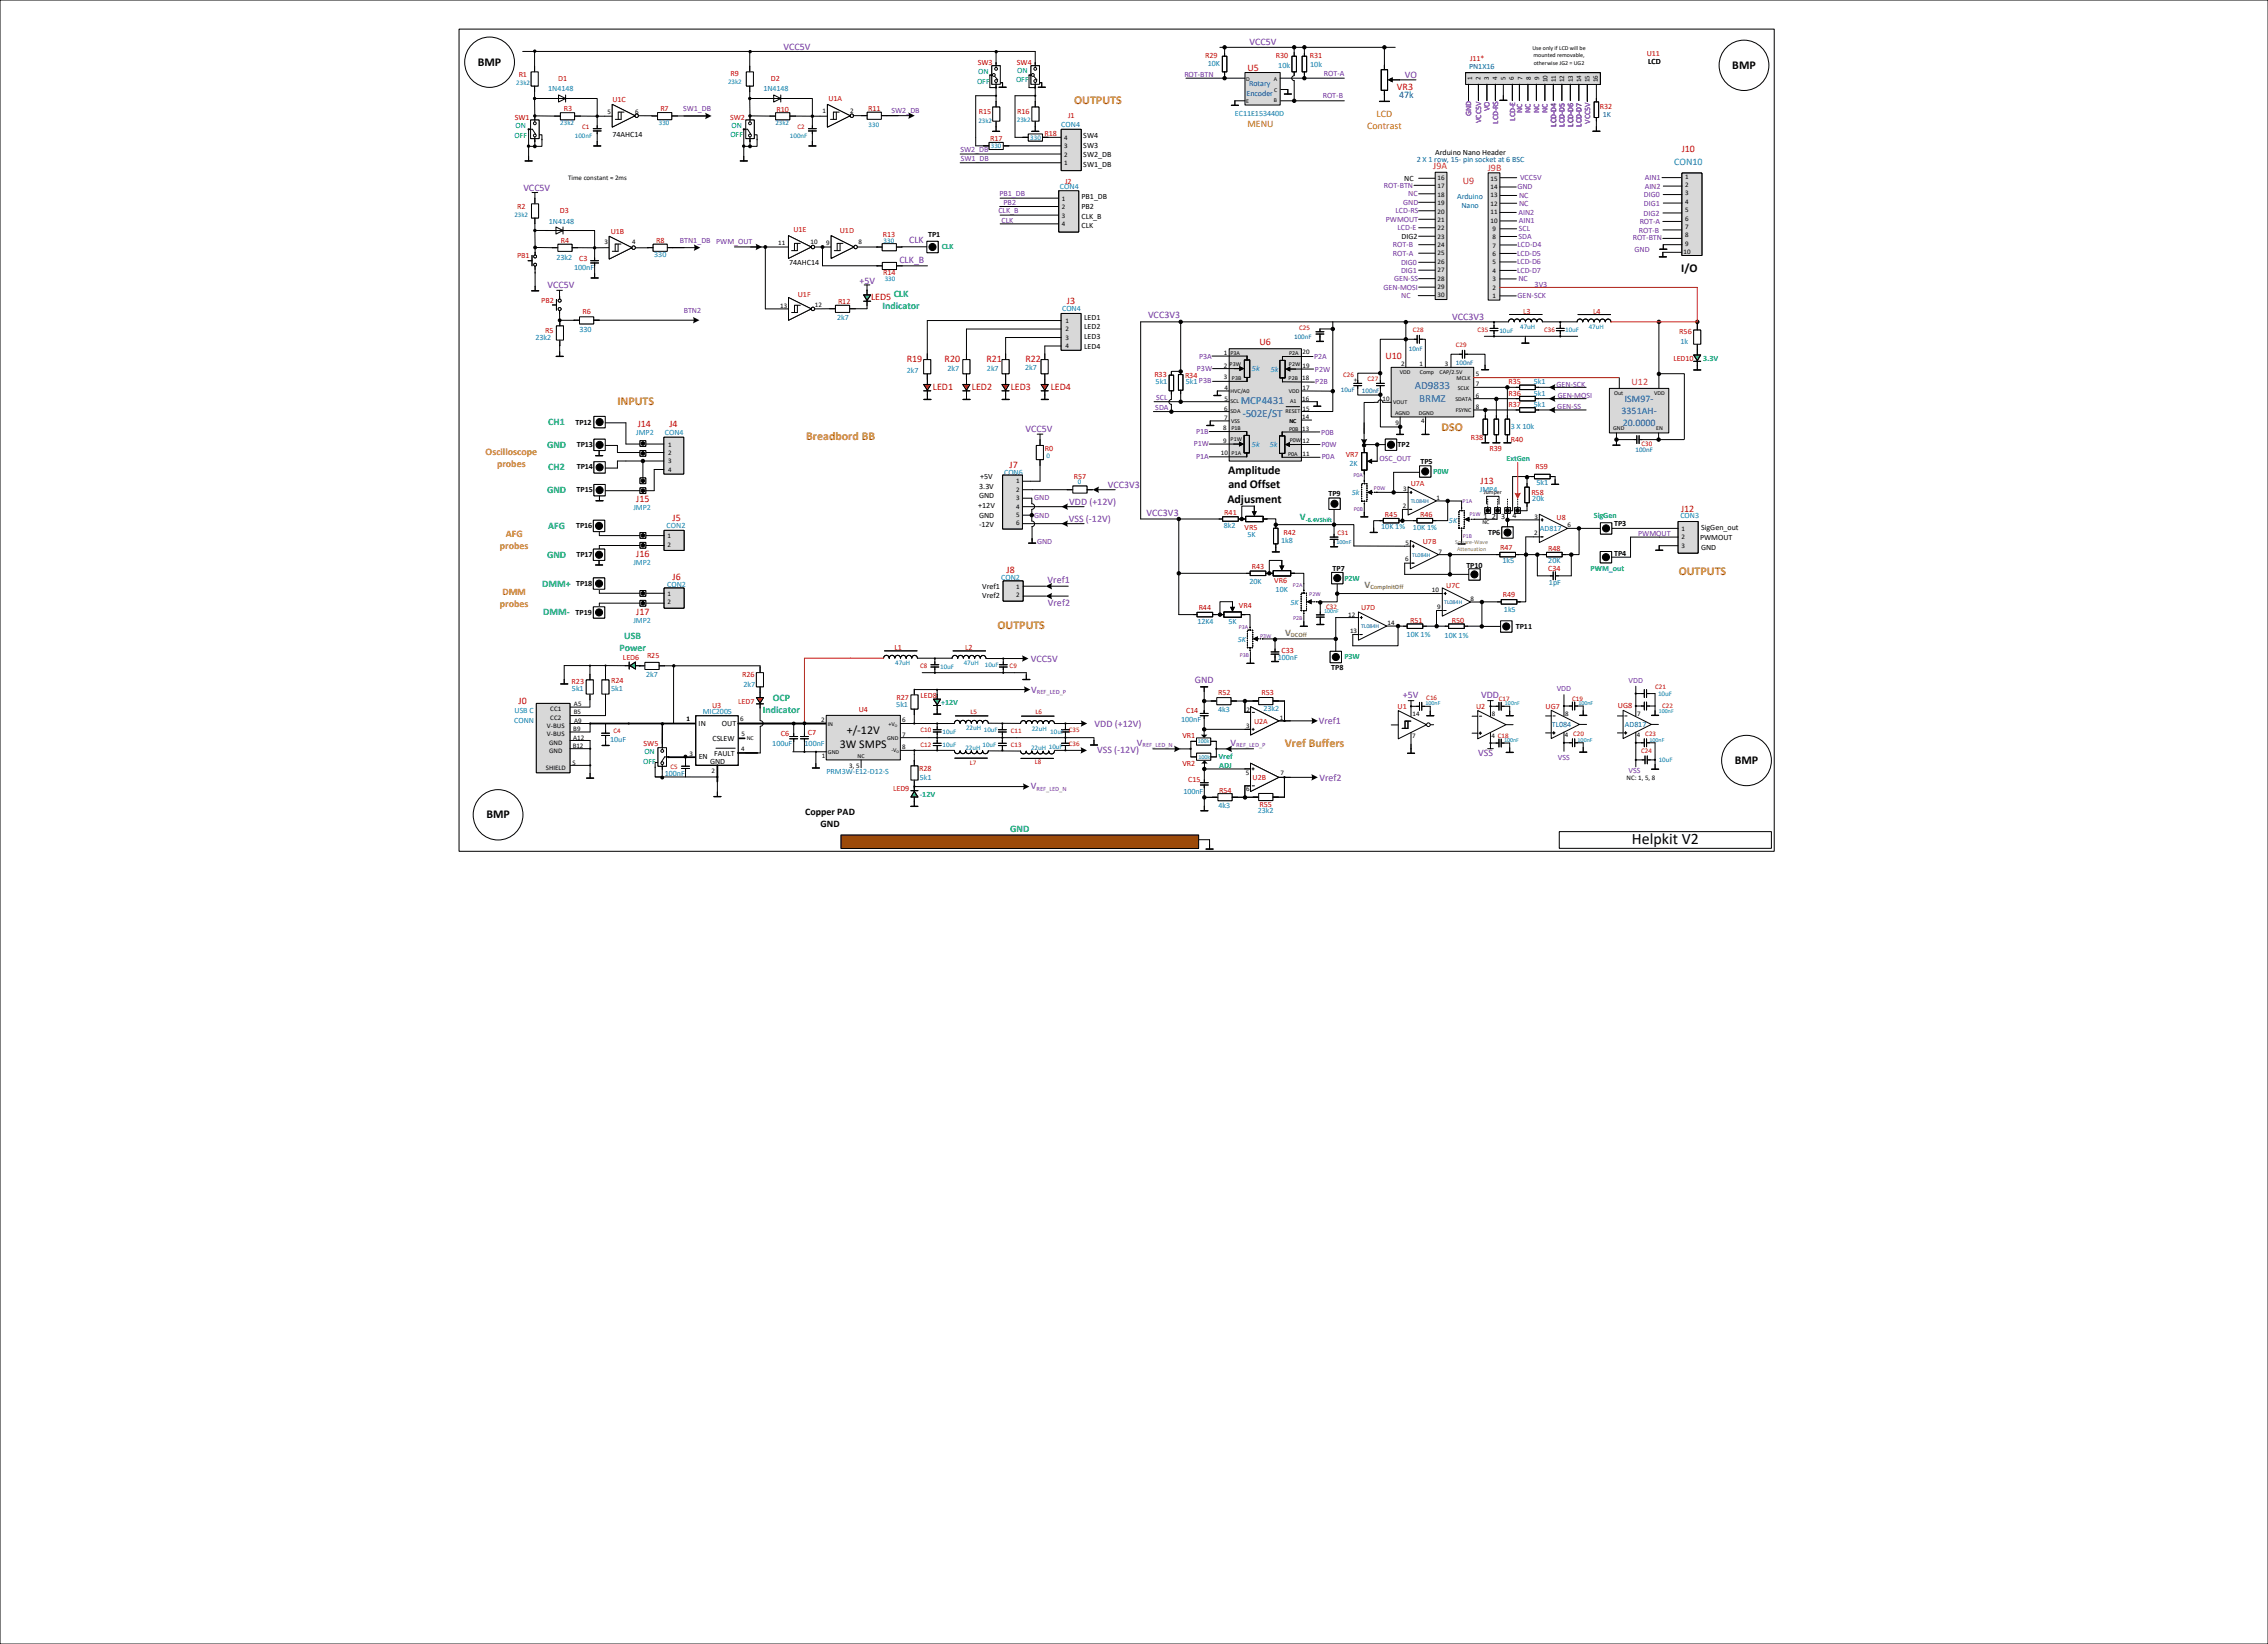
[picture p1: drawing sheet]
<svg xmlns="http://www.w3.org/2000/svg" width="802mm" height="581mm" viewBox="0 0 802 581" stroke-linecap="round" stroke-linejoin="round" font-family="sans-serif">
<defs><g id="words">
<text font-size="5.6" x="577" y="298.6">Helpkit V2</text>
<g font-size="4.2">
<text x="168.9" y="23.3">BMP</text>
<text x="612.5" y="24.4">BMP</text>
<text x="594.4" y="96.2">I/O</text>
<text x="434.3" y="167.6">Amplitude</text>
<text x="434.3" y="172.7">and Offset</text>
<text x="433.9" y="177.8">Adjusment</text>
<text x="299.4" y="259.6">+/-12V</text>
<text x="297" y="264.7">3W SMPS</text>
<text x="613.4" y="270.2">BMP</text>
<text x="172" y="289.4">BMP</text>
</g>
<g font-size="4.2" fill="#bf9000">
<text x="379.8" y="36.7">OUTPUTS</text>
<text x="218.3" y="143.3">INPUTS</text>
<text x="285" y="155.6">Breadbord BB</text>
<text x="509.7" y="152.4">DSO</text>
<text x="593.5" y="203.3">OUTPUTS</text>
<text x="352.7" y="222.3">OUTPUTS</text>
<text x="454.3" y="264.2">Vref Buffers</text>
</g>
<g font-size="3.9" fill="#03c">
<text x="500.2" y="137.5">AD9833</text>
<text x="438.7" y="142.7">MCP4431</text>
<text x="501.8" y="142.2">BRMZ</text>
<text x="439.2" y="147.3">-502E/ST</text>
</g>
<g font-size="3.5" fill="#7030a0">
<text x="277" y="17.6">VCC5V</text>
<text x="441.7" y="16.1">VCC5V</text>
<text x="496.7" y="27.7">VO</text>
<text x="185" y="67.6">VCC5V</text>
<text x="321.5" y="85.8">CLK</text>
<text x="318" y="93.1">CLK_B</text>
<text x="193.5" y="101.9">VCC5V</text>
<text x="303.8" y="100.4">+5V</text>
<text x="405.9" y="112.4">VCC3V3</text>
<text x="513.4" y="113.1">VCC3V3</text>
<text x="362.5" y="152.6">VCC5V</text>
<text x="391.7" y="172.6">VCC3V3</text>
<text x="378" y="178.5">VDD (+12V)</text>
<text x="377.9" y="184.6">VSS (-12V)</text>
<text x="405.4" y="182.4">VCC3V3</text>
<text x="370.4" y="206.1">Vref1</text>
<text x="370.5" y="214.1">Vref2</text>
<text x="364.5" y="233.9">VCC5V</text>
<text x="364.6" y="245">V</text>
<text x="422.4" y="241.6">GND</text>
<text x="495.9" y="246.8">+5V</text>
<text x="523.6" y="246.8">VDD</text>
<text x="387" y="256.9">VDD (+12V)</text>
<text x="466.3" y="256.1">Vref1</text>
<text x="402" y="263.7">V</text>
<text x="435.1" y="263.7">V</text>
<text x="387.9" y="266.4">VSS (-12V)</text>
<text x="522.7" y="267.4">VSS</text>
<text x="364.5" y="279.1">V</text>
<text x="466.5" y="276.1">Vref2</text>
</g>
<g font-size="3.5" fill="#c00000">
<text x="441" y="25.2">U5</text>
<text x="493.9" y="31.7">VR3</text>
<text x="594.6" y="53.8">J10</text>
<text x="308" y="106.1">LED5</text>
<text x="377.2" y="107.6">J3</text>
<text x="445.4" y="121.9">U6</text>
<text x="320.6" y="128">R19</text>
<text x="334" y="128">R20</text>
<text x="348.7" y="128">R21</text>
<text x="362.6" y="128.1">R22</text>
<text x="489.9" y="127">U10</text>
<text x="329.8" y="138">LED1</text>
<text x="343.6" y="138">LED2</text>
<text x="357.4" y="138">LED3</text>
<text x="371.5" y="138">LED4</text>
<text x="225.5" y="151">J14</text>
<text x="236.7" y="151">J4</text>
<text x="356.9" y="165.6">J7</text>
<text x="523.5" y="171.1">J13</text>
<text x="224.9" y="177.5">J15</text>
<text x="237.8" y="184.1">J5</text>
<text x="594.3" y="181">J12</text>
<text x="224.9" y="196.8">J16</text>
<text x="355.9" y="202.5">J8</text>
<text x="237.8" y="205">J6</text>
<text x="224.9" y="217.3">J17</text>
<text x="183.4" y="249">J0</text>
</g>
<g font-size="3.5" fill="#03c">
<text x="494.7" y="34.6">47k</text>
<text x="574.5" y="142">ISM97-</text>
<text x="573.3" y="146.3">3351AH-</text>
<text x="573.7" y="150.5">20.0000</text>
</g>
<g font-size="3.5" fill="#bf9000">
<text x="486.7" y="41.5">LCD</text>
<text x="441" y="45">MENU</text>
<text x="483.4" y="45.8">Contrast</text>
<text x="171.7" y="161">Oscilloscope</text>
<text x="175.8" y="165.2">probes</text>
<text x="178.8" y="190">AFG</text>
<text x="176.7" y="194.2">probes</text>
<text x="176.7" y="214.7">probes</text>
<text x="177.6" y="210.5">DMM</text>
</g>
<g font-size="3.5" fill="#f06">
<text x="506.7" y="59.8">J9A</text>
<text x="517.2" y="65.1">U9</text>
<text x="526" y="60.4">J9B</text>
<text x="576.9" y="136.2">U12</text>
</g>
<text font-size="3.5" fill="#0070c0" x="591.9" y="58.4">CON10</text>
<g font-size="3.5" fill="#00b050">
<text x="316" y="105.1">CLK</text>
<text x="312" y="109.3">Indicator</text>
<text x="193.9" y="150.3">CH1</text>
<text x="193.4" y="158.4">GND</text>
<text x="193.9" y="166.3">CH2</text>
<text x="193.4" y="174.4">GND</text>
<text x="459.6" y="183.9">V</text>
<text x="193.8" y="187">AFG</text>
<text x="193.4" y="197.2">GND</text>
<text x="191.7" y="207.4">DMM+</text>
<text x="192.1" y="217.6">DMM-</text>
<text x="220.7" y="226">USB</text>
<text x="219" y="230.2">Power</text>
<text x="273.2" y="247.9">OCP</text>
<text x="269.7" y="252.2">Indicator</text>
<text x="357.2" y="294">GND</text>
</g>
<g font-size="3.5" fill="#789440">
<text x="482.4" y="207.9">V</text>
<text x="454.3" y="224.7">V</text>
</g>
<g font-size="3.5">
<text x="284.7" y="288.2">Copper PAD</text>
<text x="290.1" y="292.4">GND</text>
</g>
<g font-size="2.8" fill="#c00000">
<text x="345.7" y="22.9">SW3</text>
<text x="359.5" y="22.9">SW4</text>
<text x="426.1" y="20.5">R29</text>
<text x="451.1" y="20.6">R30</text>
<text x="463.1" y="20.5">R31</text>
<text x="519.7" y="21.6">J11*</text>
<text x="582.2" y="19.7">U11</text>
<text x="183.4" y="27.2">R1</text>
<text x="197.4" y="28.8">D1</text>
<text x="258.3" y="26.8">R9</text>
<text x="272.6" y="28.8">D2</text>
<text x="292.9" y="35.8">U1A</text>
<text x="199.3" y="39.4">R3</text>
<text x="216.5" y="36">U1C</text>
<text x="233.5" y="39.2">R7</text>
<text x="274.5" y="39.5">R10</text>
<text x="306.9" y="39.2">R11</text>
<text x="346.1" y="40.5">R15</text>
<text x="359.7" y="40.3">R16</text>
<text x="377.7" y="41.6">J1</text>
<text x="565.6" y="38.6">R32</text>
<text x="182" y="42.4">SW1</text>
<text x="258.1" y="42.3">SW2</text>
<text x="350" y="49.9">R17</text>
<text x="369.2" y="48">R18</text>
<text x="376.6" y="64.9">J2</text>
<text x="182.8" y="73.9">R2</text>
<text x="198" y="75.4">D3</text>
<text x="215.9" y="82.7">U1B</text>
<text x="280.5" y="82.1">U1E</text>
<text x="296.9" y="82.2">U1D</text>
<text x="312.2" y="83.9">R13</text>
<text x="198.3" y="85.8">R4</text>
<text x="232" y="85.9">R8</text>
<text x="182.8" y="91.3">PB1</text>
<text x="204.8" y="92.4">C3</text>
<text x="312.3" y="97.3">R14</text>
<text x="191.4" y="107">PB2</text>
<text x="282.1" y="105">U1F</text>
<text x="296.3" y="107.6">R12</text>
<text x="205.9" y="111.1">R6</text>
<text x="538.5" y="111">L3</text>
<text x="563.3" y="111">L4</text>
<text x="192.7" y="117.7">R5</text>
<text x="593.7" y="118.1">R56</text>
<text x="591.6" y="127.6">LED10</text>
<text x="408.1" y="133.3">R33</text>
<text x="419" y="133.6">R34</text>
<text x="533.4" y="135.8">R35</text>
<text x="533.4" y="140">R36</text>
<text x="533.4" y="143.8">R37</text>
<text x="520" y="155.7">R38</text>
<text x="369.5" y="159.3">R0</text>
<text x="475.8" y="161.7">VR7</text>
<text x="526.6" y="159.6">R39</text>
<text x="534.1" y="156.1">R40</text>
<text x="542.9" y="165.9">R59</text>
<text x="379.6" y="169.3">R57</text>
<text x="498.8" y="171.7">U7A</text>
<text x="541.4" y="175">R58</text>
<text x="432.9" y="181.9">R41</text>
<text x="489.7" y="182.7">R45</text>
<text x="502.1" y="182.7">R46</text>
<text x="550.3" y="183.9">U8</text>
<text x="440" y="187.5">VR5</text>
<text x="453.8" y="189">R42</text>
<text x="503.1" y="192.5">U7B</text>
<text x="530.4" y="194.3">R47</text>
<text x="547.4" y="194.8">R48</text>
<text x="442.6" y="201.2">R43</text>
<text x="547.4" y="201.8">C34</text>
<text x="450.5" y="206.2">VR6</text>
<text x="511.3" y="208">U7C</text>
<text x="423.8" y="215.8">R44</text>
<text x="438" y="214.9">VR4</text>
<text x="481.2" y="215.6">U7D</text>
<text x="531.4" y="211.3">R49</text>
<text x="498.6" y="220.1">R51</text>
<text x="513.3" y="220.1">R50</text>
<text x="220.3" y="233.5">LED6</text>
<text x="228.8" y="232.8">R25</text>
<text x="316.3" y="229.9">L1</text>
<text x="341.3" y="229.9">L2</text>
<text x="453.1" y="230.7">C33</text>
<text x="262.4" y="239.2">R26</text>
<text x="202.1" y="241.7">R23</text>
<text x="216.1" y="241.4">R24</text>
<text x="430.7" y="245.9">R52</text>
<text x="446" y="245.8">R53</text>
<text x="251.7" y="250.2">U3</text>
<text x="261" y="248.7">LED7</text>
<text x="303.6" y="251.9">U4</text>
<text x="317" y="247.5">R27</text>
<text x="325.5" y="246.8">LED8</text>
<text x="419.3" y="252">C14</text>
<text x="494.1" y="250.6">U1</text>
<text x="521.9" y="250.6">U2</text>
<text x="546.5" y="250.6">UG7</text>
<text x="572" y="250.5">UG8</text>
<text x="443.4" y="255.9">U2A</text>
<text x="227.5" y="263.8">SW5</text>
<text x="276.1" y="260.1">C6</text>
<text x="285.6" y="259.8">C7</text>
<text x="418" y="260.8">VR1</text>
<text x="325" y="272.6">R28</text>
<text x="418" y="270.8">VR2</text>
<text x="442.9" y="275.9">U2B</text>
<text x="315.8" y="279.8">LED9</text>
<text x="420.1" y="276.5">C15</text>
<text x="431.1" y="280.3">R54</text>
<text x="445.3" y="285.3">R55</text>
</g>
<g font-size="2.8" fill="#0070c0">
<text x="427" y="23.5">10K</text>
<text x="463.3" y="23.6">10k</text>
<text x="452" y="24">10k</text>
<text x="193.8" y="32.3">1N4148</text>
<text x="269.9" y="32.3">1N4148</text>
<text x="436.6" y="40.9">EC11E153440D</text>
<text x="375.2" y="44.8">CON4</text>
<text x="374.8" y="66.9">CON4</text>
<text x="194.1" y="79.3">1N4148</text>
<text x="196.7" y="91.8">23k2</text>
<text x="203" y="95.6">100nF</text>
<text x="231.3" y="91">330</text>
<text x="296" y="113.1">2k7</text>
<text x="375.5" y="109.9">CON4</text>
<text x="204.9" y="117.2">330</text>
<text x="189.3" y="120.1">23k2</text>
<text x="594.1" y="121.6">1k</text>
<text x="320.6" y="132">2k7</text>
<text x="335" y="131.3">2k7</text>
<text x="349" y="131.3">2k7</text>
<text x="362.4" y="131">2k7</text>
<text x="442.6" y="131.2">5k</text>
<text x="449.3" y="131.4">5k</text>
<text x="408.6" y="135.8">5k1</text>
<text x="419.3" y="135.8">5k1 P3B</text>
<text x="542.3" y="135.7">5k1</text>
<text x="542.3" y="140.2">5k1</text>
<text x="542.3" y="144">5k1</text>
<text x="225" y="153.9">JMP2</text>
<text x="235.1" y="153.9">CON4</text>
<text x="534.1" y="151.8">3 X 10k</text>
<text x="442.6" y="157.9">5k</text>
<text x="449" y="157.9">5k</text>
<text x="355" y="167.8">CON6</text>
<text x="477.1" y="164.9">2K</text>
<text x="523.2" y="173.8">JMP4</text>
<text x="543.3" y="171.5">5k1</text>
<text x="478" y="175">5k</text>
<text x="541.8" y="177">20k</text>
<text x="224" y="180.3">JMP2</text>
<text x="512.3" y="184.7">5K</text>
<text x="594.1" y="183.3">CON3</text>
<text x="235.7" y="186.9">CON2</text>
<text x="432.7" y="186.9">8k2</text>
<text x="441" y="190">5K</text>
<text x="453" y="191.9">1k8</text>
<text x="488.4" y="187.2">10K 1%</text>
<text x="499.6" y="187.3">10K 1%</text>
<text x="544.5" y="187.7">AD817</text>
<text x="224" y="199.6">JMP2</text>
<text x="531.3" y="199.1">1k5</text>
<text x="547.4" y="199">20K</text>
<text x="235.9" y="207.4">CON2</text>
<text x="354" y="204.9">CON2</text>
<text x="441.8" y="206.5">20K</text>
<text x="451" y="209.3">10K</text>
<text x="547.7" y="206.9">1pF</text>
<text x="456.3" y="213.9">5K</text>
<text x="224" y="220.1">JMP2</text>
<text x="423.3" y="220.8">12K4</text>
<text x="434.4" y="220.8">5K</text>
<text x="531.8" y="216.2">1k5</text>
<text x="437.6" y="227">5K</text>
<text x="497.3" y="225.2">10K 1%</text>
<text x="510.8" y="225.4">10K 1%</text>
<text x="451.8" y="233.3">100nF</text>
<text x="228.4" y="239.3">2k7</text>
<text x="202.2" y="244.4">5k1</text>
<text x="216.1" y="244.4">5k1</text>
<text x="262.9" y="242.7">2k7</text>
<text x="316.9" y="249.8">5k1</text>
<text x="430.6" y="251.7">4k3</text>
<text x="446.7" y="251.5">23k2</text>
<text x="181.8" y="255.6">CONN</text>
<text x="181.9" y="252.2">USB C</text>
<text x="248.5" y="252.4">MIC2005</text>
<text x="417.6" y="255.3">100nF</text>
<text x="215.7" y="262.3">10uF</text>
<text x="273.1" y="263.8">100uF</text>
<text x="284.5" y="263.6">100nF</text>
<text x="235.1" y="274.4">100nF</text>
<text x="292.2" y="273.8">PRM3W-E12-D12-S</text>
<text x="325.2" y="275.7">5k1</text>
<text x="418.4" y="280.8">100nF</text>
<text x="430.8" y="285.8">4k3</text>
<text x="444.7" y="287.4">23k2</text>
</g>
<g font-size="2.8">
<text x="582.8" y="22.5">LCD</text>
<text x="216.5" y="48.3">74AHC14</text>
<text x="383" y="48.8">SW4</text>
<text x="383" y="52.2">SW3</text>
<text x="383" y="55.6">SW2_DB</text>
<text x="383" y="59">SW1_DB</text>
<text x="507.4" y="54.7">Arduino Nano Header</text>
<text x="496.5" y="64">NC</text>
<text x="382.4" y="70.5">PB1_DB</text>
<text x="382.4" y="73.9">PB2</text>
<text x="382.4" y="77.3">CLK_B</text>
<text x="328.2" y="83.8">TP1</text>
<text x="382.4" y="80.7">CLK</text>
<text x="495.5" y="84.5">DIG2</text>
<text x="279" y="93.7">74AHC14</text>
<text x="383.4" y="113.1">LED1</text>
<text x="383.4" y="116.5">LED2</text>
<text x="383.4" y="119.9">LED3</text>
<text x="383.4" y="123.3">LED4</text>
<text x="203.4" y="150.1">TP12</text>
<text x="203.9" y="157.9">TP13</text>
<text x="494.2" y="158.1">TP2</text>
<text x="203.9" y="165.9">TP14</text>
<text x="502.2" y="163.9">TP5</text>
<text x="203.9" y="173.9">TP15</text>
<text x="346.2" y="172.8">3.3V</text>
<text x="346.6" y="169.4">+5V</text>
<text x="345.9" y="179.6">+12V</text>
<text x="346.1" y="176.2">GND</text>
<text x="469.7" y="175.4">TP9</text>
<text x="346.1" y="183">GND</text>
<text x="524.5" y="183.4">1</text>
<text x="527.4" y="183.4">2</text>
<text x="530.8" y="183.4">3</text>
<text x="534.7" y="183.2">4</text>
<text x="570.7" y="185.8">TP3</text>
<text x="203.7" y="186.8">TP16</text>
<text x="346.2" y="186.4">-12V</text>
<text x="526.1" y="189.2">TP6</text>
<text x="601.1" y="190.8">PWMOUT</text>
<text x="601.4" y="187.3">SigGen_out</text>
<text x="203.8" y="196.9">TP17</text>
<text x="570.7" y="196.6">TP4</text>
<text x="601.4" y="194.3">GND</text>
<text x="471.2" y="201.8">TP7</text>
<text x="518.4" y="200.9">TP10</text>
<text x="203.7" y="207.2">TP18</text>
<text x="347.3" y="208.1">Vref1</text>
<text x="347.3" y="211.5">Vref2</text>
<text x="203.5" y="217.4">TP19</text>
<text x="535.9" y="222.4">TP11</text>
<text x="470.7" y="236.9">TP8</text>
<text x="247" y="256.7">IN</text>
<text x="255.3" y="256.7">OUT</text>
<text x="251.9" y="261.8">CSLEW</text>
<text x="247" y="268.5">EN</text>
<text x="252.5" y="267.2">FAULT</text>
<text x="251" y="270.1">GND</text>
</g>
<g font-size="2.8" fill="#00b050">
<text x="345.4" y="29.5">OFF</text>
<text x="345.8" y="26.2">ON</text>
<text x="359.2" y="29">OFF</text>
<text x="359.6" y="25.7">ON</text>
<text x="182.3" y="45.4">ON</text>
<text x="258.6" y="45.2">ON</text>
<text x="181.9" y="48.8">OFF</text>
<text x="258.2" y="48.6">OFF</text>
<text x="333" y="88.2">CLK</text>
<text x="602.2" y="127.6">3.3V</text>
<text x="506.7" y="167.6">P0W</text>
<text x="532.6" y="163.1">ExtGen</text>
<text x="563.5" y="183.3">SigGen</text>
<text x="562.4" y="201.9">PWM_out</text>
<text x="475.3" y="205.3">P2W</text>
<text x="475.3" y="233.2">P3W</text>
<text x="332.7" y="249.3">+12V</text>
<text x="227.8" y="266.6">ON</text>
<text x="430.8" y="268.2">Vref</text>
<text x="227.4" y="270">OFF</text>
<text x="431.1" y="271.6">ADJ</text>
<text x="325.2" y="281.9">-12V</text>
</g>
<g font-size="2.8" fill="#7030a0">
<text x="418.7" y="27.3">ROT-BTN</text>
<text x="468.1" y="26.8">ROT-A</text>
<text x="467.7" y="34.8">ROT-B</text>
<text x="241.5" y="39.3">SW1_DB</text>
<text x="315.2" y="39.8">SW2_DB</text>
<text x="520.2" y="41" transform="rotate(-90 520.2 41)">GND</text>
<text x="526.7" y="39.3" transform="rotate(-90 526.7 39.3)">VO</text>
<text x="538.2" y="40" transform="rotate(-90 538.2 40)">NC</text>
<text x="541.2" y="40" transform="rotate(-90 541.2 40)">NC</text>
<text x="544.2" y="40" transform="rotate(-90 544.2 40)">NC</text>
<text x="547.2" y="40" transform="rotate(-90 547.2 40)">NC</text>
<text x="523.7" y="43.5" transform="rotate(-90 523.7 43.5)">VCC5V</text>
<text x="529.7" y="43.8" transform="rotate(-90 529.7 43.8)">LCD-RS</text>
<text x="535.7" y="42.6" transform="rotate(-90 535.7 42.6)">LCD-E</text>
<text x="550.2" y="44.7" transform="rotate(-90 550.2 44.7)">LCD-D4</text>
<text x="553.2" y="44.7" transform="rotate(-90 553.2 44.7)">LCD-D5</text>
<text x="556.2" y="44.7" transform="rotate(-90 556.2 44.7)">LCD-D6</text>
<text x="559.2" y="44.7" transform="rotate(-90 559.2 44.7)">LCD-D7</text>
<text x="562.2" y="43.8" transform="rotate(-90 562.2 43.8)">VCC5V</text>
<text x="339.6" y="53.8">SW2_DB</text>
<text x="339.7" y="56.8">SW1_DB</text>
<text x="537.4" y="63.7">VCC5V</text>
<text x="581.5" y="63.7">AIN1</text>
<text x="353.3" y="69.2">PB1_DB</text>
<text x="489.2" y="66.5">ROT-BTN</text>
<text x="497.9" y="69.5">NC</text>
<text x="536.5" y="67">GND</text>
<text x="537.1" y="70">NC</text>
<text x="581.2" y="69.7">DIG0</text>
<text x="581.5" y="66.7">AIN2</text>
<text x="353" y="75.4">CLK_B</text>
<text x="354.8" y="72.6">PB2</text>
<text x="493.4" y="75.5">LCD-RS</text>
<text x="496.2" y="72.5">GND</text>
<text x="536.9" y="76">AIN2</text>
<text x="537.1" y="72.7">NC</text>
<text x="581.1" y="76.2">DIG2</text>
<text x="581.2" y="72.7">DIG1</text>
<text x="354.1" y="78.7">CLK</text>
<text x="490" y="78.5">PWMOUT</text>
<text x="494.1" y="81.5">LCD-E</text>
<text x="537" y="81.8">SCL</text>
<text x="537" y="79">AIN1</text>
<text x="579.5" y="82.2">ROT-B</text>
<text x="579.7" y="79.2">ROT-A</text>
<text x="240.4" y="85.9">BTN1_DB PWM_OUT</text>
<text x="492.5" y="87.5">ROT-B</text>
<text x="536.5" y="87.5">LCD-D4</text>
<text x="536.9" y="84.5">SDA</text>
<text x="577.3" y="84.7">ROT-BTN</text>
<text x="577.9" y="89.2">GND</text>
<text x="492.4" y="90.5">ROT-A</text>
<text x="495.3" y="93.7">DIG0</text>
<text x="536.4" y="93.5">LCD-D6</text>
<text x="536.4" y="90.5">LCD-D5</text>
<text x="493" y="99.5">GEN-SS</text>
<text x="495.3" y="96.5">DIG1</text>
<text x="536.4" y="96.5">LCD-D7</text>
<text x="536.9" y="99.5">NC</text>
<text x="542.6" y="101.4">3V3</text>
<text x="489.2" y="102.5">GEN-MOSI</text>
<text x="495.4" y="105.5">NC</text>
<text x="536.5" y="105.5">GEN-SCK</text>
<text x="241.7" y="110.8">BTN2</text>
<text x="423.2" y="131.2">P3W</text>
<text x="424" y="126.9">P3A</text>
<text x="464.6" y="126.8">P2A</text>
<text x="464.9" y="131.4">P2W</text>
<text x="465" y="135.7">P2B</text>
<text x="550.3" y="136.7">GEN-SCK</text>
<text x="408.8" y="141.6">SCL</text>
<text x="550.7" y="140.7">GEN-MOSI</text>
<text x="408.5" y="145">SDA</text>
<text x="550.6" y="144.7">GEN-SS</text>
<text x="422.9" y="153.5">P1B</text>
<text x="467.2" y="153.7">P0B</text>
<text x="422" y="157.9">P1W</text>
<text x="467.2" y="158.2">P0W</text>
<text x="422.9" y="162.5">P1A</text>
<text x="467.4" y="162.5">P0A</text>
<text x="487.8" y="163.2">OSC_OUT</text>
<text x="365.7" y="176.8">GND</text>
<text x="365.7" y="183.1">GND</text>
<text x="579.2" y="189.7">PWMOUT</text>
<text x="366.6" y="192.3">GND</text>
<text x="550.4" y="244.5">VDD</text>
<text x="575.8" y="241.5">VDD</text>
<text x="550.8" y="268.5">VSS</text>
<text x="575.8" y="273.5">VSS</text>
</g>
<g font-size="2.8" fill="#03c">
<text x="519.4" y="24.5">PN1X16</text>
<text x="440.7" y="33.9">Encoder</text>
<text x="441.6" y="30.5">Rotary</text>
<text x="566.7" y="41.3">1K</text>
<text x="500.9" y="57.2">2 X 1 row, 15- pin socket at 6 BSC</text>
<text x="515.2" y="70.3">Arduino</text>
<text x="516.7" y="73.7">Nano</text>
<text x="548.7" y="257">TL084</text>
<text x="574.5" y="257">AD817</text>
</g>
<g font-size="2.5" fill="#0070c0">
<text x="257.4" y="29.8">23k2</text>
<text x="182.5" y="30.2">23k2</text>
<text x="198.1" y="44.3">23k2</text>
<text x="233" y="44.2">330</text>
<text x="274.2" y="44.3">23k2</text>
<text x="307.1" y="44.8">330</text>
<text x="345.9" y="43.4">23k2</text>
<text x="359.5" y="43.3">23k2</text>
<text x="203.2" y="48.6">100nF</text>
<text x="279.3" y="48.6">100nF</text>
<text x="350.4" y="52.3">330</text>
<text x="364.3" y="49.4">330</text>
<text x="181.9" y="76.7">23k2</text>
<text x="312.4" y="85.8">330</text>
<text x="312.8" y="99.2">330</text>
<text x="530.1" y="117.6">10uF</text>
<text x="537.5" y="116.2">47uH</text>
<text x="553.4" y="117.3">10uF</text>
<text x="561.7" y="116.2">47uH</text>
<text x="370" y="161.8">0</text>
<text x="381" y="171.3">0</text>
<text x="316.5" y="235.1">47uH</text>
<text x="332.4" y="236.6">10uF</text>
<text x="340.7" y="235.1">47uH</text>
<text x="348.2" y="235.8">10uF</text>
<text x="586.2" y="246">10uF</text>
<text x="333.3" y="259.5">10uF</text>
<text x="341.6" y="258.1">22uH</text>
<text x="347.9" y="258.8">10uF</text>
<text x="364.8" y="258.3">22uH</text>
<text x="371.3" y="259.6">10uF</text>
<text x="333.3" y="264.1">10uF</text>
<text x="341.3" y="265">22uH</text>
<text x="347.4" y="264">10uF</text>
<text x="364.5" y="265.2">22uH 10uF</text>
<text x="586.5" y="269.4">10uF</text>
</g>
<g font-size="2.5">
<text x="520.5" y="28.4" transform="rotate(-90 520.5 28.4)">1</text>
<text x="523.4" y="28.4" transform="rotate(-90 523.4 28.4)">2</text>
<text x="526.4" y="28.4" transform="rotate(-90 526.4 28.4)">3</text>
<text x="529.4" y="28.4" transform="rotate(-90 529.4 28.4)">4</text>
<text x="532.3" y="28.4" transform="rotate(-90 532.3 28.4)">5</text>
<text x="535.3" y="28.4" transform="rotate(-90 535.3 28.4)">6</text>
<text x="538.3" y="28.4" transform="rotate(-90 538.3 28.4)">7</text>
<text x="541.2" y="28.4" transform="rotate(-90 541.2 28.4)">8</text>
<text x="544.2" y="28.4" transform="rotate(-90 544.2 28.4)">9</text>
<text x="547.2" y="29" transform="rotate(-90 547.2 29)">10</text>
<text x="550.1" y="29" transform="rotate(-90 550.1 29)">11</text>
<text x="553.1" y="29" transform="rotate(-90 553.1 29)">12</text>
<text x="556" y="29" transform="rotate(-90 556 29)">13</text>
<text x="559" y="29" transform="rotate(-90 559 29)">14</text>
<text x="562" y="29" transform="rotate(-90 562 29)">15</text>
<text x="564.9" y="29" transform="rotate(-90 564.9 29)">16</text>
<text x="214.8" y="40.2">5</text>
<text x="224.6" y="40.2">6</text>
<text x="290.8" y="39.9">1</text>
<text x="300.6" y="39.9">2</text>
<text x="376.3" y="49.4">4</text>
<text x="376.3" y="52.4">3</text>
<text x="376.3" y="55.3">2</text>
<text x="376.3" y="58.3">1</text>
<text x="200.9" y="63.7">Time constant ≈ 2ms</text>
<text x="508.3" y="63.7">16</text>
<text x="527" y="63.9">15</text>
<text x="595.9" y="63.2">1</text>
<text x="375.4" y="71.1">1</text>
<text x="508.3" y="66.6">17</text>
<text x="508.3" y="69.6">18</text>
<text x="527" y="66.8">14</text>
<text x="527" y="69.8">13</text>
<text x="595.9" y="66.1">2</text>
<text x="595.9" y="69.1">3</text>
<text x="375.4" y="74.1">2</text>
<text x="375.4" y="77">3</text>
<text x="508.3" y="72.6">19</text>
<text x="508.3" y="75.5">20</text>
<text x="527" y="72.8">12</text>
<text x="527" y="75.7">11</text>
<text x="595.9" y="72.1">4</text>
<text x="595.9" y="75">5</text>
<text x="375.4" y="80">4</text>
<text x="508.3" y="78.5">21</text>
<text x="508.3" y="81.4">22</text>
<text x="527" y="78.7">10</text>
<text x="527.6" y="81.7">9</text>
<text x="595.9" y="78">6</text>
<text x="595.9" y="81">7</text>
<text x="595.9" y="83.9">8</text>
<text x="213.7" y="86.4">3</text>
<text x="223.5" y="86.4">4</text>
<text x="275.1" y="86.6">11</text>
<text x="286.6" y="86.2">10</text>
<text x="292.1" y="86.5">9</text>
<text x="303.5" y="86.3">8</text>
<text x="508.3" y="84.4">23</text>
<text x="508.3" y="87.4">24</text>
<text x="527.6" y="84.6">8</text>
<text x="527.6" y="87.6">7</text>
<text x="595.2" y="89.9">10</text>
<text x="595.9" y="86.9">9</text>
<text x="508.3" y="90.3">25</text>
<text x="508.3" y="93.3">26</text>
<text x="527.6" y="90.5">6</text>
<text x="527.6" y="93.5">5</text>
<text x="508.3" y="96.3">27</text>
<text x="508.3" y="99.2">28</text>
<text x="527.6" y="96.5">4</text>
<text x="527.6" y="99.4">3</text>
<text x="508.3" y="102.2">29</text>
<text x="508.3" y="105.2">30</text>
<text x="527.6" y="102.4">2</text>
<text x="527.6" y="105.4">1</text>
<text x="275.8" y="109">13</text>
<text x="288.1" y="108.5">12</text>
<text x="376.7" y="114.2">1</text>
<text x="376.7" y="117.2">2</text>
<text x="376.7" y="120.1">3</text>
<text x="376.7" y="123.1">4</text>
<text x="432.7" y="125.5">1</text>
<text x="460.5" y="125.1">20</text>
<text x="432.7" y="130">2</text>
<text x="460.5" y="130.1">19</text>
<text x="495.5" y="129.4">2</text>
<text x="501.8" y="129.3">1</text>
<text x="510.8" y="129.3">3</text>
<text x="432.7" y="134.2">3</text>
<text x="433" y="137.7">4</text>
<text x="460.4" y="134.5">18</text>
<text x="460.5" y="137.9">17</text>
<text x="478.7" y="135">+</text>
<text x="521.8" y="133.1">5</text>
<text x="521.8" y="136.3">7</text>
<text x="432.9" y="141.7">5</text>
<text x="460.4" y="141.7">16</text>
<text x="488.8" y="141.7">10</text>
<text x="521.8" y="140.7">6</text>
<text x="432.8" y="145.2">6</text>
<text x="432.8" y="148.4">7</text>
<text x="460.4" y="148.2">14</text>
<text x="460.5" y="145.2">15</text>
<text x="502.4" y="149.7">4</text>
<text x="521.8" y="144.7">8</text>
<text x="432.5" y="151.9">8</text>
<text x="460.4" y="152.4">13</text>
<text x="493.4" y="150.1">9</text>
<text x="236.2" y="158">1</text>
<text x="236.2" y="160.9">2</text>
<text x="431.6" y="161">10</text>
<text x="432.5" y="156.7">9</text>
<text x="460.5" y="156.7">12</text>
<text x="460.5" y="161.3">11</text>
<text x="236.2" y="163.9">3</text>
<text x="236.2" y="166.8">4</text>
<text x="359.2" y="170.9">1</text>
<text x="359.2" y="173.9">2</text>
<text x="496.2" y="173.7">3</text>
<text x="359.2" y="176.9">3</text>
<text x="359.2" y="179.8">4</text>
<text x="496" y="179.5">2</text>
<text x="507.8" y="176.7">1</text>
<text x="359.2" y="182.8">5</text>
<text x="359.2" y="185.8">6</text>
<text x="542.6" y="183.4">3</text>
<text x="236" y="190.4">1</text>
<text x="542.4" y="189.2">2</text>
<text x="554.2" y="186.4">6</text>
<text x="594.5" y="187.8">1</text>
<text x="594.5" y="190.7">2</text>
<text x="236" y="193.3">2</text>
<text x="497" y="192.7">5</text>
<text x="508.6" y="195.7">7</text>
<text x="594.5" y="193.7">3</text>
<text x="496.8" y="198.5">6</text>
<text x="359.3" y="208.2">1</text>
<text x="506.3" y="209.5">10</text>
<text x="236" y="210.7">1</text>
<text x="236" y="213.7">2</text>
<text x="359.3" y="211.2">2</text>
<text x="508.1" y="215.2">9</text>
<text x="519.9" y="212.5">8</text>
<text x="476.6" y="218">12</text>
<text x="490.6" y="221">14</text>
<text x="477.3" y="223.7">13</text>
<text x="194.6" y="251.5">CC1</text>
<text x="202.9" y="249.7">A5</text>
<text x="440.8" y="251.6">2</text>
<text x="193.4" y="257.4">V-BUS</text>
<text x="194.6" y="254.4">CC2</text>
<text x="202.9" y="252.6">B5</text>
<text x="203" y="255.5">A9</text>
<text x="242.7" y="255.1">1</text>
<text x="261.7" y="254.8">6</text>
<text x="290.3" y="255.3">2</text>
<text x="319" y="255.2">6</text>
<text x="440.6" y="257.4">3</text>
<text x="452.5" y="254.6">1</text>
<text x="499.4" y="253.2">14</text>
<text x="527.4" y="253.2">8</text>
<text x="553.4" y="253.1">8</text>
<text x="578.8" y="253.1">7</text>
<text x="193.4" y="260.4">V-BUS</text>
<text x="194.2" y="263.3">GND</text>
<text x="202.7" y="258.6">B9</text>
<text x="202.7" y="261.6">A12</text>
<text x="262.2" y="260.3">5</text>
<text x="319" y="260.5">7</text>
<text x="499.2" y="260.9">7</text>
<text x="527.3" y="260.8">4 C18</text>
<text x="553.3" y="260.7">4 C20</text>
<text x="578.7" y="260.7">4</text>
<text x="194.2" y="266.3">GND</text>
<text x="202.5" y="264.5">B12</text>
<text x="243.8" y="267.3">3</text>
<text x="262" y="265.5">4</text>
<text x="290.6" y="268">1</text>
<text x="319" y="264.7">8</text>
<text x="193" y="272.2">SHIELD</text>
<text x="202.4" y="270.4">S</text>
<text x="251.5" y="273.4">2</text>
<text x="300.3" y="271.4">3, 5</text>
<text x="440.5" y="273.9">5</text>
<text x="452.7" y="274.1">7</text>
<text x="575.1" y="275.8">NC: 1, 5, 8</text>
<text x="440.7" y="279.6">6</text>
</g>
<g font-size="2.5" fill="#c00000">
<text x="205.9" y="45.6">C1</text>
<text x="281.9" y="45.6">C2</text>
<text x="459.3" y="116.8">C25</text>
<text x="499.6" y="117.5">C28</text>
<text x="522.4" y="117.4">C35</text>
<text x="545.9" y="117.3">C36</text>
<text x="514.8" y="122.7">C29</text>
<text x="474.9" y="133.4">C26</text>
<text x="483.5" y="134.8">C27</text>
<text x="580.3" y="157.7">C30</text>
<text x="472.9" y="189.1">C31</text>
<text x="468.9" y="215.2">C32</text>
<text x="325.3" y="236.3">C8</text>
<text x="357" y="236.1">C9</text>
<text x="585.2" y="243.7">C21</text>
<text x="504.3" y="247.4">C16</text>
<text x="529.9" y="247.8">C17</text>
<text x="555.9" y="247.7">C19</text>
<text x="587.7" y="250.4">C22</text>
<text x="343.1" y="252.5">L5</text>
<text x="366.1" y="252.3">L6</text>
<text x="216.9" y="259.3">C4</text>
<text x="325.4" y="258.8">C10</text>
<text x="357.4" y="259.1">C11</text>
<text x="377.9" y="258.9">C35</text>
<text x="377.9" y="263.8">C36</text>
<text x="581.7" y="260.3">C23</text>
<text x="325.4" y="264.1">C12</text>
<text x="357.4" y="264">C13</text>
<text x="580.2" y="266.4">C24</text>
<text x="237" y="272.1">C5</text>
<text x="342.9" y="270.5">L7</text>
<text x="365.9" y="270.3">L8</text>
</g>
<g font-size="2.5" fill="#03c">
<text x="457.6" y="120">100nF</text>
<text x="498.1" y="124.2">10nF</text>
<text x="514.8" y="128.9">100nF</text>
<text x="474.1" y="138.8">10uF</text>
<text x="481.5" y="138.9">100nF</text>
<text x="578.3" y="159.8">100nF</text>
</g>
<text font-size="2.3" fill="#00b050" x="461.6" y="184.4">-6.4VShift</text>
<g font-size="2.3" fill="#789440">
<text x="484.5" y="208.4">CompInitOff</text>
<text x="456.4" y="225.2">DCOff</text>
</g>
<g font-size="2.3" fill="#7030a0">
<text x="366.6" y="245.5">REF_LED_P</text>
<text x="404" y="264.2">REF_LED_N</text>
<text x="437.1" y="264.2">REF_LED_P</text>
<text x="366.5" y="279.6">REF_LED_N</text>
</g>
<g font-size="2.1">
<text x="541.8" y="17.8">Use only if LCD will be</text>
<text x="542.2" y="20.3">mounted removable,</text>
<text x="542.3" y="22.8">otherwise JG2 = UG2</text>
<text x="440.6" y="28.5">D</text>
<text x="450.4" y="28.5">A</text>
<text x="450.5" y="32.5">C</text>
<text x="440.6" y="36.3">E</text>
<text x="450.4" y="36.1">B</text>
<text x="435.1" y="125.4">P3A</text>
<text x="455.8" y="125.7">P2A</text>
<text x="434.7" y="129.3">P3W</text>
<text x="455.7" y="129.2">P2W</text>
<text x="435.6" y="134.3">P3B</text>
<text x="455.6" y="134.5">P2B</text>
<text x="494.9" y="132.2">VDD</text>
<text x="502" y="132.3">Comp</text>
<text x="509" y="132.3">CAP/2.5V</text>
<text x="515" y="134.3">MCLK</text>
<text x="435" y="142.4">SCL</text>
<text x="435" y="138.9">HVC/A0</text>
<text x="455.6" y="138.8">VDD</text>
<text x="456.1" y="142.4">A1</text>
<text x="492.6" y="142.8">VOUT</text>
<text x="514.6" y="141.9">SDATA</text>
<text x="515.4" y="138.1">SCLK</text>
<text x="570.7" y="139.7">Out</text>
<text x="584.9" y="139.7">VDD</text>
<text x="435.1" y="145.9">SDA</text>
<text x="435.3" y="149.5">VSS</text>
<text x="454.6" y="145.9">RESET</text>
<text x="455.9" y="149.4">NC</text>
<text x="493.2" y="146.9">AGND</text>
<text x="501.7" y="146.9">DGND</text>
<text x="514.7" y="145.6">FSYNC</text>
<text x="435.1" y="156">P1W</text>
<text x="435.4" y="152">P1B</text>
<text x="455.8" y="152.4">P0B</text>
<text x="570.3" y="152">GND</text>
<text x="585.6" y="152">EN</text>
<text x="435.4" y="161">P1A</text>
<text x="455.5" y="161.2">P0A</text>
<text x="456" y="156.4">P0W</text>
<text x="524.6" y="174.6">Jumper</text>
<text x="524.1" y="185.1">NC</text>
<text x="292.6" y="256.7">IN</text>
<text x="314.1" y="256.7">+V</text>
<text x="264" y="261.7">NC</text>
<text x="313.6" y="261.5">GND</text>
<text x="292.7" y="266.5">GND</text>
<text x="303.2" y="268.2">NC</text>
<text x="315.2" y="265.8">-V</text>
</g>
<g font-size="2.1" fill="#7030a0">
<text x="478.5" y="168.7">P0A</text>
<text x="485.8" y="173.4">P0W</text>
<text x="517.1" y="177.8">P1A</text>
<text x="478.6" y="180.5">P0B</text>
<text x="519.6" y="182.5">P1W</text>
<text x="517.2" y="190.3">P1B</text>
<text x="457.1" y="207.5">P2A</text>
<text x="462.9" y="210.7">P2W</text>
<text x="457.2" y="219.2">P2B</text>
<text x="438" y="222.3">P3A</text>
<text x="445.6" y="225.6">P3W</text>
<text x="438.3" y="232.4">P3B</text>
</g>
<g font-size="2.1" fill="#03c">
<text x="498.8" y="177.8">TL084H</text>
<text x="472.5" y="192.5">100nF</text>
<text x="499.3" y="196.8">TL084H</text>
<text x="510.6" y="213.5">TL084H</text>
<text x="481.2" y="222">TL084H</text>
</g>
<g font-size="2.1" fill="#789440">
<text x="514.5" y="192.3">Square-Wave</text>
<text x="515.1" y="194.8">Attenuation</text>
</g>
<g font-size="2.1" fill="#0070c0">
<text x="468.1" y="216.9">100nF</text>
<text x="504" y="249.4">100nF</text>
<text x="532.1" y="249.4">100nF</text>
<text x="558.1" y="249.3">100nF</text>
<text x="586.5" y="252.2">100nF</text>
<text x="423.5" y="262.8">100k</text>
<text x="531.8" y="262.4">100nF</text>
<text x="557.8" y="262.3">100nF</text>
<text x="583.2" y="262.3">100nF</text>
<text x="423.7" y="268.2">100k</text>
</g>
<g font-size="1.4">
<text x="316.3" y="257">O</text>
<text x="317" y="266.1">O</text>
</g>
</g></defs>
<path d="M0 0h801.9v581.3h-801.9z" fill="none" stroke="#000" stroke-width=".35"/>
<path d="M228 234.2h5v2.5h-5z" fill-rule="evenodd" fill="#fff"/>
<path d="M226 235.4h2M228 234.2h5v2.5h-5zM233 235.4h2" fill="none" stroke="#000" stroke-width=".35"/>
<path d="M228 234.2h5v2.5h-5z" fill-rule="evenodd" fill="#fff"/>
<path d="M189.2 96.2v5M226 235.4h2M228 234.2h5v2.5h-5zM233 235.4h2" fill="none" stroke="#000" stroke-width=".35"/>
<path d="M364.8 37.8h2.5v5h-2.5z" fill-rule="evenodd" fill="#fff"/>
<path d="M364.8 37.8h2.5v5h-2.5zM366 35.8v2M366 42.8v2" fill="none" stroke="#000" stroke-width=".35"/>
<path d="M364.8 37.8h2.5v5h-2.5z" fill-rule="evenodd" fill="#fff"/>
<path d="M364.8 37.8h2.5v5h-2.5zM366 35.8v2M366 42.8v2" fill="none" stroke="#000" stroke-width=".35"/>
<path d="M364.5 23.2h3v6.6h-3z" fill-rule="evenodd" fill="#fff"/>
<path d="M364.5 23.2h3v6.6h-3z" fill="none" stroke="#000" stroke-width=".35"/>
<circle cx="366" cy="28.6" r=".5" fill="#fff"/>
<circle cx="366" cy="28.6" r=".5" fill="none" stroke="#000" stroke-width=".35"/>
<circle cx="366" cy="24.3" r=".5" fill="#fff"/>
<g fill="none" stroke="#000" stroke-width=".35">
<path d="M363.8 26.5h1.4l1.4 1.7M366 22.1v1.7M366 29.1v1.7M367.6 29.2h.7"/>
<circle cx="366" cy="24.3" r=".5"/>
</g>
<path d="M364.5 23.2h3v6.6h-3z" fill-rule="evenodd" fill="#fff"/>
<path d="M364.5 23.2h3v6.6h-3z" fill="none" stroke="#000" stroke-width=".35"/>
<circle cx="366" cy="28.6" r=".5" fill="#fff"/>
<circle cx="366" cy="28.6" r=".5" fill="none" stroke="#000" stroke-width=".35"/>
<circle cx="366" cy="24.3" r=".5" fill="#fff"/>
<g fill="none" stroke="#000" stroke-width=".35">
<path d="M366 18.2v5.6M363.8 26.5h1.4l1.4 1.7M366 29.1v6.7M367.6 29.2h.7"/>
<circle cx="366" cy="24.3" r=".5"/>
<circle cx="366" cy="33.8" r=".2"/>
</g>
<circle cx="366" cy="33.8" r=".2" fill="#000"/>
<path d="M351 37.8h2.5v5h-2.5z" fill-rule="evenodd" fill="#fff"/>
<path d="M351 37.8h2.5v5h-2.5zM352.2 35.8v2M352.2 42.8v2" fill="none" stroke="#000" stroke-width=".35"/>
<path d="M351 37.8h2.5v5h-2.5z" fill-rule="evenodd" fill="#fff"/>
<path d="M351 37.8h2.5v5h-2.5zM352.2 35.8v2M352.2 42.8v2" fill="none" stroke="#000" stroke-width=".35"/>
<path d="M350.7 23.2h3v6.6h-3z" fill-rule="evenodd" fill="#fff"/>
<path d="M350.7 23.2h3v6.6h-3z" fill="none" stroke="#000" stroke-width=".35"/>
<circle cx="352.2" cy="28.6" r=".5" fill="#fff"/>
<circle cx="352.2" cy="28.6" r=".5" fill="none" stroke="#000" stroke-width=".35"/>
<circle cx="352.2" cy="24.3" r=".5" fill="#fff"/>
<g fill="none" stroke="#000" stroke-width=".35">
<path d="M350 26.5h1.3l1.5 1.7M352.2 22.1v1.7M352.2 29.1v1.7M353.8 29.2h.7"/>
<circle cx="352.2" cy="24.3" r=".5"/>
</g>
<path d="M350.7 23.2h3v6.6h-3z" fill-rule="evenodd" fill="#fff"/>
<path d="M350.7 23.2h3v6.6h-3z" fill="none" stroke="#000" stroke-width=".35"/>
<circle cx="352.2" cy="28.6" r=".5" fill="#fff"/>
<circle cx="352.2" cy="28.6" r=".5" fill="none" stroke="#000" stroke-width=".35"/>
<circle cx="352.2" cy="24.3" r=".5" fill="#fff"/>
<g fill="none" stroke="#000" stroke-width=".35">
<path d="M352.2 18.2v5.6M350 26.5h1.3l1.5 1.7M352.1 33.8h-7.1v17.8h30.2M352.2 29.1v6.7M353.8 29.2h.7M366 33.8h-7.1v14.8h16.3"/>
<circle cx="352.2" cy="24.3" r=".5"/>
<circle cx="352.2" cy="33.8" r=".2"/>
<circle cx="366" cy="31" r=".2"/>
</g>
<g fill="#000">
<circle cx="352.2" cy="33.8" r=".2"/>
<circle cx="366" cy="31" r=".2"/>
</g>
<path d="M187.8 25.4h2.5v5h-2.5z" fill-rule="evenodd" fill="#fff"/>
<path d="M187.8 25.4h2.5v5h-2.5zM189 23.4v2M189 30.4v2" fill="none" stroke="#000" stroke-width=".35"/>
<path d="M187.8 25.4h2.5v5h-2.5z" fill-rule="evenodd" fill="#fff"/>
<path d="M189 18.2v7.2M187.8 25.4h2.5v5h-2.5zM189 30.4v4" fill="none" stroke="#000" stroke-width=".35"/>
<path d="M198.1 39.8h5v2.5h-5z" fill-rule="evenodd" fill="#fff"/>
<path d="M198.1 39.8h5v2.5h-5zM196.1 41h2M203.1 41h2" fill="none" stroke="#000" stroke-width=".35"/>
<path d="M198.1 39.8h5v2.5h-5z" fill-rule="evenodd" fill="#fff"/>
<path d="M198.1 39.8h5v2.5h-5zM196.1 41h2M203.1 41h2" fill="none" stroke="#000" stroke-width=".35"/>
<path d="M187.6 42.4h3v6.6h-3z" fill-rule="evenodd" fill="#fff"/>
<path d="M187.6 42.4h3v6.6h-3z" fill="none" stroke="#000" stroke-width=".35"/>
<circle cx="189.1" cy="43.6" r=".5" fill="#fff"/>
<circle cx="189.1" cy="43.6" r=".5" fill="none" stroke="#000" stroke-width=".35"/>
<circle cx="189.1" cy="47.9" r=".5" fill="#fff"/>
<g fill="none" stroke="#000" stroke-width=".35">
<path d="M186.9 45.7h1.3l1.2 1.8M189.1 41.4v1.7M189.1 48.4v1.7"/>
<circle cx="189.1" cy="47.9" r=".5"/>
</g>
<path d="M187.6 42.4h3v6.6h-3z" fill-rule="evenodd" fill="#fff"/>
<path d="M187.6 42.4h3v6.6h-3z" fill="none" stroke="#000" stroke-width=".35"/>
<circle cx="189.1" cy="43.6" r=".5" fill="#fff"/>
<circle cx="189.1" cy="43.6" r=".5" fill="none" stroke="#000" stroke-width=".35"/>
<circle cx="189.1" cy="47.9" r=".5" fill="#fff"/>
<g fill="none" stroke="#000" stroke-width=".35">
<path d="M189.1 41.4v1.7M189.1 48.4v1.7M189.4 47.5l-1.2-1.8h-1.3v9.6"/>
<circle cx="186.9" cy="45.8" r=".2"/>
<circle cx="189.1" cy="47.9" r=".5"/>
</g>
<circle cx="186.9" cy="45.8" r=".2" fill="#000"/>
<path d="M354.5 168h7v19h-7z" fill-rule="evenodd" fill="#d8d8d8"/>
<path d="M354.5 168h7v19h-7z" fill="none" stroke="#000" stroke-width=".35"/>
<path d="M354.5 168h7v19h-7z" fill-rule="evenodd" fill="#d8d8d8"/>
<path d="M354.5 168h7v19h-7z" fill="none" stroke="#000" stroke-width=".35"/>
<path d="M354.5 168h7v19h-7z" fill-rule="evenodd" fill="#d8d8d8"/>
<path d="M354.5 168h7v19h-7z" fill="none" stroke="#000" stroke-width=".35"/>
<path d="M442.2 249.9l10 5-10 5z" fill="#fff"/>
<g fill="none" stroke="#000" stroke-width=".35">
<path d="M440.2 257.9h2M442.2 249.9l10 5-10 5zM442.2 251.9h-2v-4h14v7M442.7 257.9h.8M442.8 251.9h.8M443.1 257.5v.8M452.2 254.9h4"/>
<circle cx="454.2" cy="254.9" r=".2"/>
</g>
<circle cx="454.2" cy="254.9" r=".2" fill="#000"/>
<path d="M442.2 249.9l10 5-10 5z" fill="#fff"/>
<g fill="none" stroke="#000" stroke-width=".35">
<path d="M440.2 257.9h2M442.2 249.9l10 5-10 5zM442.2 251.9h-2v-4h14v7M442.7 257.9h.8M442.8 251.9h.8M443.1 257.5v.8M452.2 254.9h4"/>
<circle cx="454.2" cy="254.9" r=".2"/>
</g>
<circle cx="454.2" cy="254.9" r=".2" fill="#000"/>
<path d="M442.1 269.9l10 5-10 5z" fill="#fff"/>
<g fill="none" stroke="#000" stroke-width=".35">
<path d="M440.1 271.9h2M442.1 269.9l10 5-10 5zM442.1 277.9h-2v4M442.6 271.9h.8M442.7 277.9h.8M443 271.5v.8M452.1 274.9h4M454.1 274.9v7h-28.3"/>
<circle cx="454.1" cy="274.9" r=".2"/>
</g>
<circle cx="454.1" cy="274.9" r=".2" fill="#000"/>
<path d="M442.1 269.9l10 5-10 5z" fill="#fff"/>
<g fill="none" stroke="#000" stroke-width=".35">
<path d="M361.7 173.2h3.4M361.7 176.2h3.1M361.7 179.2h14.4M361.7 170.2h2.7M361.7 182.2h3.1M361.7 185.2h15.1M440.1 271.9h2M442.1 269.9l10 5-10 5zM442.1 277.9h-2v4M442.6 271.9h.8M442.7 277.9h.8M443 271.5v.8"/>
<path d="M452.1 274.9h4M454.1 274.9v7h-28.3"/>
<circle cx="454.1" cy="274.9" r=".2"/>
</g>
<circle cx="454.1" cy="274.9" r=".2" fill="#000"/>
<path d="M366.4 157.5h2.5v5h-2.5z" fill-rule="evenodd" fill="#fff"/>
<path d="M366.4 157.5h2.5v5h-2.5zM367.7 155.5v2M367.7 162.5v2" fill="none" stroke="#000" stroke-width=".35"/>
<path d="M366.4 157.5h2.5v5h-2.5z" fill-rule="evenodd" fill="#fff"/>
<path d="M366.4 157.5h2.5v5h-2.5zM366.7 153.5h2M367.7 153.5v4M367.7 162.5v7.7h-3.3" fill="none" stroke="#000" stroke-width=".35"/>
<path d="M423 260.9h5v2.5h-5z" fill-rule="evenodd" fill="#fff"/>
<path d="M421 262.1h2M423 260.9h5v2.5h-5zM428 262.1h2" fill="none" stroke="#000" stroke-width=".35"/>
<path d="M423 260.9h5v2.5h-5z" fill-rule="evenodd" fill="#fff"/>
<path d="M425.8 257.9l-.1 2.1M421 262.1h2M423 260.9h5v2.5h-5zM428 262.1h2" fill="none" stroke="#000" stroke-width=".35"/>
<path d="M424.6 259.8h2.3l-1.2 1.1z" fill="#000"/>
<path d="M423.1 266.3h5v2.5h-5z" fill-rule="evenodd" fill="#fff"/>
<path d="M421.1 267.6h2M423.1 266.3h5v2.5h-5zM428.1 267.6h2" fill="none" stroke="#000" stroke-width=".35"/>
<path d="M423.1 266.3h5v2.5h-5z" fill-rule="evenodd" fill="#fff"/>
<g fill="none" stroke="#000" stroke-width=".35">
<path d="M365.1 173.2h12.2M364.9 186.2v4.8M424.4 253.1h2.8M424.4 252.3h2.8M425.8 257.9h14.4M425.8 244.5v7.8M425.8 253.1v4.6M417.2 264.8h3.7M421 262.1v5.5M421.1 267.6h2M423.1 266.3h5v2.5h-5zM424.4 276.8h2.8"/>
<path d="M424.4 277.6h2.8M425.8 271.9v4.9M425.8 277.6v7.5M425.9 269.7v2.1M425.9 271.9h14.3M430 262.1l.1 5.5h-2M430 264.8h3.8"/>
<circle cx="421" cy="264.8" r=".2"/>
<circle cx="430.1" cy="264.8" r=".2"/>
</g>
<g fill="#000">
<path d="M424.7 270l1.2-1.2 1.1 1.2z"/>
<circle cx="421" cy="264.8" r=".2"/>
<circle cx="430.1" cy="264.8" r=".2"/>
</g>
<path d="M375.2 110.8h7v13h-7z" fill-rule="evenodd" fill="#d8d8d8"/>
<path d="M375.2 110.8h7v13h-7z" fill="none" stroke="#000" stroke-width=".35"/>
<path d="M375.2 110.8h7v13h-7z" fill-rule="evenodd" fill="#d8d8d8"/>
<path d="M375.2 110.8h7v13h-7z" fill="none" stroke="#000" stroke-width=".35"/>
<path d="M354.3 127.1h2.5v5h-2.5z" fill-rule="evenodd" fill="#fff"/>
<path d="M354.3 127.1h2.5v5h-2.5zM355.6 125.1v2M355.6 132.1v2" fill="none" stroke="#000" stroke-width=".35"/>
<path d="M354.3 127.1h2.5v5h-2.5z" fill-rule="evenodd" fill="#fff"/>
<path d="M354.3 127.1h2.5v5h-2.5zM355.6 125.1v2M355.6 132.1v2" fill="none" stroke="#000" stroke-width=".35"/>
<path d="M368.1 127.1h2.5v5h-2.5z" fill-rule="evenodd" fill="#fff"/>
<path d="M368.1 127.1h2.5v5h-2.5zM369.4 125.1v2M369.4 132.1v2" fill="none" stroke="#000" stroke-width=".35"/>
<path d="M368.1 127.1h2.5v5h-2.5z" fill-rule="evenodd" fill="#fff"/>
<path d="M368.1 127.1h2.5v5h-2.5zM369.4 125.1v2M369.4 132.1v2" fill="none" stroke="#000" stroke-width=".35"/>
<path d="M326.6 127.1h2.5v5h-2.5z" fill-rule="evenodd" fill="#fff"/>
<path d="M326.6 127.1h2.5v5h-2.5zM327.9 125.1v2M327.9 132.1v2" fill="none" stroke="#000" stroke-width=".35"/>
<path d="M326.6 127.1h2.5v5h-2.5z" fill-rule="evenodd" fill="#fff"/>
<path d="M326.6 127.1h2.5v5h-2.5zM327.9 125.1v2M327.9 132.1v2" fill="none" stroke="#000" stroke-width=".35"/>
<path d="M340.4 127.1h2.5v5h-2.5z" fill-rule="evenodd" fill="#fff"/>
<path d="M340.4 127.1h2.5v5h-2.5zM341.7 125.1v2M341.7 132.1v2" fill="none" stroke="#000" stroke-width=".35"/>
<path d="M340.4 127.1h2.5v5h-2.5z" fill-rule="evenodd" fill="#fff"/>
<path d="M340.4 127.1h2.5v5h-2.5zM341.7 125.1v2M341.7 132.1v2" fill="none" stroke="#000" stroke-width=".35"/>
<path d="M368.1 135.9h2.5l-1.2 2z" fill="#f00"/>
<path d="M368.1 135.9h2.5l-1.2 2zM368.1 138.2h2.5M369.4 134.2v1.7M369.4 137.9v1.7" fill="none" stroke="#000" stroke-width=".35"/>
<path d="M368.1 135.9h2.5l-1.2 2z" fill="#f00"/>
<path d="M368.1 135.9h2.5l-1.2 2zM368.1 138.2h2.5M369.4 134.2v1.7M369.4 137.9v1.7" fill="none" stroke="#000" stroke-width=".35"/>
<path d="M354.3 135.9h2.5l-1.2 2z" fill="#f00"/>
<path d="M354.3 135.9h2.5l-1.2 2zM354.3 138.2h2.5M355.6 134.2v1.7M355.6 137.9v1.7" fill="none" stroke="#000" stroke-width=".35"/>
<path d="M354.3 135.9h2.5l-1.2 2z" fill="#f00"/>
<path d="M354.3 135.9h2.5l-1.2 2zM354.3 138.2h2.5M355.6 134.2v1.7M355.6 137.9v1.7" fill="none" stroke="#000" stroke-width=".35"/>
<path d="M340.4 135.9h2.5l-1.2 2z" fill="#f00"/>
<path d="M340.4 135.9h2.5l-1.2 2zM340.4 138.2h2.5M341.7 134.2v1.7M341.7 137.9v1.7" fill="none" stroke="#000" stroke-width=".35"/>
<path d="M340.4 135.9h2.5l-1.2 2z" fill="#f00"/>
<path d="M340.4 135.9h2.5l-1.2 2zM340.4 138.2h2.5M341.7 134.2v1.7M341.7 137.9v1.7" fill="none" stroke="#000" stroke-width=".35"/>
<path d="M326.6 135.9h2.5l-1.2 2z" fill="#f00"/>
<path d="M326.6 135.9h2.5l-1.2 2zM326.6 138.2h2.5M327.9 134.2v1.7M327.9 137.9v1.7" fill="none" stroke="#000" stroke-width=".35"/>
<path d="M326.6 135.9h2.5l-1.2 2z" fill="#f00"/>
<path d="M375.2 113.3h-47.3v11.8M375.2 119.3h-19.6v5.8M375.2 116.3h-33.5v8.8M326.6 135.9h2.5l-1.2 2zM326.6 138.2h2.5M327.9 134.2v1.7M327.9 137.9v1.7M375.2 122.3h-5.8v2.8" fill="none" stroke="#000" stroke-width=".35"/>
<path d="M189.6 248.7h11.9v24.5h-11.9z" fill-rule="evenodd" fill="#d8d8d8"/>
<path d="M189.6 248.7h11.9v24.5h-11.9z" fill="none" stroke="#000" stroke-width=".35"/>
<path d="M189.6 248.7h11.9v24.5h-11.9z" fill-rule="evenodd" fill="#d8d8d8"/>
<path d="M189.6 248.7h11.9v24.5h-11.9zM201.5 255.8h7.1M201.5 258.8h7.1M201.6 250h7M201.6 253h7M201.5 261.8h7.1M201.5 264.7h7.1M201.6 270.6h7" fill="none" stroke="#000" stroke-width=".35"/>
<path d="M363.6 47.4h5v2.5h-5z" fill-rule="evenodd" fill="#fff"/>
<path d="M361.6 48.6h2M363.6 47.4h5v2.5h-5zM368.6 48.6h2" fill="none" stroke="#000" stroke-width=".35"/>
<path d="M363.6 47.4h5v2.5h-5z" fill-rule="evenodd" fill="#fff"/>
<path d="M361.6 48.6h2M363.6 47.4h5v2.5h-5zM368.6 48.6h2" fill="none" stroke="#000" stroke-width=".35"/>
<path d="M349.7 50.4h5v2.5h-5z" fill-rule="evenodd" fill="#fff"/>
<path d="M347.7 51.6h2M349.7 50.4h5v2.5h-5zM354.7 51.6h2" fill="none" stroke="#000" stroke-width=".35"/>
<path d="M349.7 50.4h5v2.5h-5z" fill-rule="evenodd" fill="#fff"/>
<path d="M347.7 51.6h2M349.7 50.4h5v2.5h-5zM354.7 51.6h2" fill="none" stroke="#000" stroke-width=".35"/>
<circle cx="189.2" cy="90.7" r=".5" fill="#fff"/>
<circle cx="189.2" cy="90.7" r=".5" fill="none" stroke="#000" stroke-width=".35"/>
<circle cx="189.2" cy="93.6" r=".5" fill="#fff"/>
<g fill="none" stroke="#000" stroke-width=".35">
<path d="M186.7 92.2h1.4M188.1 90.3v3.7M189.2 94.1v1.1M189.2 89.2v1"/>
<circle cx="189.2" cy="93.6" r=".5"/>
</g>
<circle cx="189.2" cy="90.7" r=".5" fill="#fff"/>
<circle cx="189.2" cy="90.7" r=".5" fill="none" stroke="#000" stroke-width=".35"/>
<circle cx="189.2" cy="93.6" r=".5" fill="#fff"/>
<g fill="none" stroke="#000" stroke-width=".35">
<path d="M186.7 92.2h1.4M188.1 90.3v3.7M189.2 94.1v2.5M189.2 89.2v1M189.2 87.5v1.8"/>
<circle cx="189.2" cy="93.6" r=".5"/>
</g>
<circle cx="351.4" cy="26.5" r=".5" fill="#fff"/>
<circle cx="351.4" cy="26.5" r=".5" fill="none" stroke="#000" stroke-width=".35"/>
<circle cx="365.2" cy="26.5" r=".5" fill="#fff"/>
<g fill="none" stroke="#000" stroke-width=".35">
<path d="M350 26.5v4.5h2.2M363.8 26.5v4.5h2.2"/>
<circle cx="352.2" cy="31" r=".2"/>
<circle cx="365.2" cy="26.5" r=".5"/>
</g>
<circle cx="352.2" cy="31" r=".2" fill="#000"/>
<path d="M207.3 240.4h2.5v5h-2.5z" fill-rule="evenodd" fill="#fff"/>
<path d="M208.6 238.4v2M207.3 240.4h2.5v5h-2.5zM208.6 245.4v2" fill="none" stroke="#000" stroke-width=".35"/>
<path d="M207.3 240.4h2.5v5h-2.5z" fill-rule="evenodd" fill="#fff"/>
<path d="M208.6 238.4v2M207.3 240.4h2.5v5h-2.5zM208.6 245.4v2" fill="none" stroke="#000" stroke-width=".35"/>
<path d="M212.8 240.4h2.5v5h-2.5z" fill-rule="evenodd" fill="#fff"/>
<path d="M214.1 238.4v2M212.8 240.4h2.5v5h-2.5zM214.1 245.4v2" fill="none" stroke="#000" stroke-width=".35"/>
<path d="M212.8 240.4h2.5v5h-2.5z" fill-rule="evenodd" fill="#fff"/>
<g fill="none" stroke="#000" stroke-width=".35">
<path d="M208.6 235.3v3.1M199.5 240.2v-4.9h14.6v5.1M208.6 247.4v2.5M208.6 255.8v3M212.8 240.4h2.5v5h-2.5zM214.1 245.4v7.6h-5.5M208.6 261.8v11.7"/>
<circle cx="208.6" cy="235.4" r=".2"/>
<circle cx="208.7" cy="255.8" r=".2"/>
<circle cx="208.7" cy="264.7" r=".2"/>
<circle cx="208.7" cy="270.6" r=".2"/>
</g>
<g fill="#000">
<circle cx="208.6" cy="235.4" r=".2"/>
<circle cx="208.7" cy="255.8" r=".2"/>
<circle cx="208.7" cy="264.7" r=".2"/>
<circle cx="208.7" cy="270.6" r=".2"/>
</g>
<path d="M208.6 255.8h37.2" fill="none" stroke="#000" stroke-width=".62"/>
<path d="M246 253.1h15v17.5h-15z" fill-rule="evenodd" fill="#fff"/>
<path d="M246 253.1h15v17.5h-15z" fill="none" stroke="#000" stroke-width=".44"/>
<path d="M246 253.1h15v17.5h-15z" fill-rule="evenodd" fill="#fff"/>
<path d="M246 253.1h15v17.5h-15z" fill="none" stroke="#000" stroke-width=".44"/>
<path d="M253.6 270.6v5.7M260.8 266.2h7" fill="none" stroke="#000" stroke-width=".62"/>
<path d="M253.6 276.1v3.9" fill="none" stroke="#000" stroke-width=".35"/>
<path d="M269.8 255.8h22.3" fill="none" stroke="#000" stroke-width=".71"/>
<path d="M292.1 252.9h26.2v15.8h-26.2z" fill-rule="evenodd" fill="#d8d8d8"/>
<g fill="none" stroke="#000" stroke-width=".35">
<path d="M238.1 235.4v20.4M284.4 255.7v4.7M292.1 252.9h26.2v15.8h-26.2zM318.3 255.8h19.2M330 258h2.8M330 258.8h2.8M331.4 255.8v2.2M331.4 258.8v4M337.5 255.7a1 1 0 0 1 1-1 1 1 0 0 1 .9 1 1 1 0 0 1 1-1 1 1 0 0 1 1 1 1 1 0 0 1 1-1 1 1 0 0 1 1 1 1 1 0 0 1 1-1 1 1 0 0 1 1 1 1 1 0 0 1 1-1 1 1 0 0 1 1 1 1 1 0 0 1 1-1 1 1 0 0 1 1 1M337.8 253.1h11.5M353 258h2.8M353 258.8h2.8"/>
<path d="M354.4 255.8v2.2M354.4 258.8v4M372.9 255.8h9.8M253.1 264.5h6.8M283 260.4h2.8M283 261.2h2.8M284.4 261.2v4.6M292.1 265.8h-3.6v4M318.3 265.3h19.2M318.6 260.8h40.9M330 262.8h2.8M330 263.6h2.8"/>
<path d="M331.4 263.6v1.7M337.5 265.5a1 1 0 0 0 1 1 1 1 0 0 0 .9-1 1 1 0 0 0 1 1 1 1 0 0 0 1-1 1 1 0 0 0 1 1 1 1 0 0 0 1-1M337.6 268.1h11.5M343.4 265.5a1 1 0 0 0 1 1 1 1 0 0 0 1-1 1 1 0 0 0 1 1 1 1 0 0 0 1-1 1 1 0 0 0 1 1 1 1 0 0 0 1-1M353 262.8h2.8M353 263.6h2.8M354.4 263.6v1.7M372.8 265.3h9.8"/>
<circle cx="222.3" cy="255.8" r=".2"/>
<circle cx="284.4" cy="255.8" r=".2"/>
<circle cx="331.4" cy="255.8" r=".2"/>
<circle cx="354.4" cy="255.8" r=".2"/>
<circle cx="284.4" cy="265.8" r=".2"/>
<circle cx="331.4" cy="265.3" r=".2"/>
<circle cx="331.4" cy="260.8" r=".2"/>
<circle cx="354.4" cy="265.3" r=".2"/>
<circle cx="354.4" cy="260.8" r=".2"/>
</g>
<g fill="#000">
<path d="M382.1 254.7l2.3 1.1-2.3 1.2 .3-.9z" fill-rule="evenodd"/>
<path d="M382 264.2l2.3 1.1-2.3 1.2 .3-.9z" fill-rule="evenodd"/>
<circle cx="222.3" cy="255.8" r=".2"/>
<circle cx="284.4" cy="255.8" r=".2"/>
<circle cx="331.4" cy="255.8" r=".2"/>
<circle cx="354.4" cy="255.8" r=".2"/>
<circle cx="284.4" cy="265.8" r=".2"/>
<circle cx="331.4" cy="265.3" r=".2"/>
<circle cx="331.4" cy="260.8" r=".2"/>
<circle cx="354.4" cy="265.3" r=".2"/>
<circle cx="354.4" cy="260.8" r=".2"/>
</g>
<path d="M322.1 245.7h2.5v5h-2.5z" fill-rule="evenodd" fill="#fff"/>
<path d="M322.1 245.7h2.5v5h-2.5zM323.3 243.7v2M323.3 250.7v2" fill="none" stroke="#000" stroke-width=".35"/>
<path d="M322.1 245.7h2.5v5h-2.5z" fill-rule="evenodd" fill="#fff"/>
<path d="M322.1 245.7h2.5v5h-2.5zM323.3 243.7v2M323.3 250.7v2" fill="none" stroke="#000" stroke-width=".35"/>
<path d="M330 247.2h2.5l-1.1 2z" fill="#00b050"/>
<path d="M330 247.2h2.5l-1.1 2zM330 249.4h2.5M331.4 245.5v1.7M331.4 249.2v1.7" fill="none" stroke="#000" stroke-width=".35"/>
<path d="M330 247.2h2.5l-1.1 2z" fill="#00b050"/>
<g fill="none" stroke="#000" stroke-width=".35">
<path d="M323.3 252.7v3.1M330 247.2h2.5l-1.1 2zM330 249.4h2.5M331.4 245.5v1.7M331.4 249.2v1.7"/>
<circle cx="323.3" cy="255.8" r=".2"/>
</g>
<circle cx="323.3" cy="255.8" r=".2" fill="#000"/>
<path d="M322.1 270.8h2.5v5h-2.5z" fill-rule="evenodd" fill="#fff"/>
<path d="M322.1 270.8h2.5v5h-2.5zM323.3 268.8v2M323.3 275.8v2" fill="none" stroke="#000" stroke-width=".35"/>
<path d="M322.1 270.8h2.5v5h-2.5z" fill-rule="evenodd" fill="#fff"/>
<path d="M322.1 270.8h2.5v5h-2.5zM323.3 268.8v2M323.3 275.8v2" fill="none" stroke="#000" stroke-width=".35"/>
<path d="M323.3 279.8l1.3 2h-2.5z" fill="#00b050"/>
<path d="M322.1 279.6h2.5M323.3 279.8l1.3 2h-2.5zM323.3 278.1v1.7M323.3 281.8v1.7" fill="none" stroke="#000" stroke-width=".35"/>
<path d="M323.3 279.8l1.3 2h-2.5z" fill="#00b050"/>
<g fill="none" stroke="#000" stroke-width=".35">
<path d="M304.5 268.7v2.8M322.1 279.6h2.5M323.3 279.8l1.3 2h-2.5zM323.3 265.3v3.9M323.3 277.8v2M323.3 281.8v1.7"/>
<circle cx="331.3" cy="243.9" r=".2"/>
<circle cx="323.3" cy="265.3" r=".2"/>
<circle cx="323.3" cy="278.1" r=".2"/>
</g>
<g fill="#000">
<circle cx="331.3" cy="243.9" r=".2"/>
<circle cx="323.3" cy="265.3" r=".2"/>
<circle cx="323.3" cy="278.1" r=".2"/>
</g>
<path d="M522.5 251.2l10 5-10 5z" fill="#fff"/>
<g fill="none" stroke="#000" stroke-width=".35">
<path d="M162.3 10.3h465v290.7h-465zM189.1 49.6v2.1h-1.8M520.5 253.2h2M520.5 259.2h2M522.5 251.2l10 5-10 5zM523 259.2h.8M523.1 253.2h.8M523.4 258.8v.8M526 247.7h2M527 247.7v5.6M527 258.9v5.8M527 249.7h3"/>
<path d="M530 248.3v2.8M530.8 249.7h3v1.7M530.8 248.3v2.8M532.5 256.2h2.5M526 264.7h2M527 262.7h3M530 261.3v2.8M530.8 261.3v2.8M530.8 262.7h3v1.7"/>
<circle cx="186.9" cy="51.7" r=".42"/>
<circle cx="527" cy="249.7" r=".2"/>
<circle cx="527" cy="262.7" r=".2"/>
</g>
<g fill="#000">
<circle cx="186.9" cy="51.7" r=".42"/>
<circle cx="527" cy="249.7" r=".2"/>
<circle cx="527" cy="262.7" r=".2"/>
</g>
<path d="M197.5 33.6l2.5 1.2-2.5 1.3z" fill="#fff"/>
<g fill="none" stroke="#000" stroke-width=".35">
<path d="M189 35.2l.1 5.4M189.4 34.8h14.3M197.5 33.6l2.5 1.2-2.5 1.3zM200 33.6v2.5M203.6 34.8h7.5v5.9M189.5 41h6.6M190.7 47.7h.9v1.8M191.6 49.2v2.5h-2.5M205.1 41l5.6 .1M209.7 46.3h2.8M209.7 45.5h2.8M211.1 41.5v4"/>
<path d="M211.1 46.3v3.7M211.6 41.1h2.3"/>
<circle cx="189" cy="34.8" r=".42"/>
<circle cx="189.1" cy="41" r=".42"/>
<circle cx="189.1" cy="51.7" r=".5"/>
<circle cx="211.1" cy="41.1" r=".42"/>
</g>
<g fill="#000">
<circle cx="189" cy="34.8" r=".42"/>
<circle cx="189.1" cy="41" r=".42"/>
<circle cx="189.1" cy="51.7" r=".5"/>
<circle cx="211.1" cy="41.1" r=".42"/>
</g>
<path d="M187.9 72.1h2.5v5h-2.5z" fill-rule="evenodd" fill="#fff"/>
<path d="M187.9 72.1h2.5v5h-2.5zM189.1 70.1v2M189.1 77.1v2" fill="none" stroke="#000" stroke-width=".35"/>
<path d="M187.9 72.1h2.5v5h-2.5z" fill-rule="evenodd" fill="#fff"/>
<g fill="none" stroke="#000" stroke-width=".35">
<path d="M187.9 72.1h2.5v5h-2.5zM188.1 68.1h2M189.1 68.1v4M189.1 77.1v4M189.1 81.9l.1 5.6"/>
<circle cx="189.1" cy="81.5" r=".42"/>
</g>
<circle cx="189.1" cy="81.5" r=".42" fill="#000"/>
<path d="M197.2 86.4h5v2.5h-5z" fill-rule="evenodd" fill="#fff"/>
<path d="M195.2 87.6h2M197.2 86.4h5v2.5h-5zM202.2 87.6h2" fill="none" stroke="#000" stroke-width=".35"/>
<path d="M197.2 86.4h5v2.5h-5z" fill-rule="evenodd" fill="#fff"/>
<path d="M195.2 87.6h2M197.2 86.4h5v2.5h-5zM202.2 87.6h2" fill="none" stroke="#000" stroke-width=".35"/>
<path d="M196.6 80.3l2.5 1.2-2.5 1.3z" fill="#fff"/>
<g fill="none" stroke="#000" stroke-width=".35">
<path d="M189.2 87.5l6 .1M189.5 81.5h13.3M196.6 80.3l2.5 1.2-2.5 1.3zM199.1 80.3v2.5M202.7 81.5h7.5v5.8M204.2 87.6h5.6M208.8 93h2.8M208.8 92.2h2.8M210.2 88v4.2M210.2 93v3.7M215.4 87.6h-4.7"/>
<circle cx="210.2" cy="87.6" r=".42"/>
</g>
<circle cx="210.2" cy="87.6" r=".42" fill="#000"/>
<path d="M327.7 85.3h4v4h-4z" fill-rule="evenodd" fill="#fff"/>
<g fill="none" stroke="#000" stroke-width=".35">
<path d="M327.7 85.3h4v4h-4z"/>
<circle cx="329.7" cy="87.3" r="1.25"/>
</g>
<circle cx="329.7" cy="87.3" r="1.25" fill="#000"/>
<path d="M327.7 85.3h4v4h-4z" fill-rule="evenodd" fill="#fff"/>
<g fill="none" stroke="#000" stroke-width=".35">
<path d="M288.1 87.3h5.8M327.7 85.3h4v4h-4z"/>
<circle cx="329.7" cy="87.3" r="1.25"/>
</g>
<circle cx="329.7" cy="87.3" r="1.25" fill="#000"/>
<path d="M305.3 104.3h2.5l-1.3 2z" fill="#00b050"/>
<path d="M305.3 104.3h2.5l-1.3 2zM305.3 106.5h2.5M306.5 102.5v1.8M306.5 106.3v1.6" fill="none" stroke="#000" stroke-width=".35"/>
<path d="M305.3 104.3h2.5l-1.3 2z" fill="#00b050"/>
<path d="M225.8 40.9h4.7M339.5 54.5h35.7M305.3 104.3h2.5l-1.3 2zM305.3 106.5h2.5M306.5 102.5v1.8M306.5 106.3v1.6" fill="none" stroke="#000" stroke-width=".35"/>
<path d="M261 255.8h8.8" fill="none" stroke="#000" stroke-width=".71"/>
<path d="M286.8 109.2a.6 .6 0 0 0 1.2 0 .6 .6 0 0 0-1.2 0zM278.8 105.2l8 4-8 4z" fill-rule="evenodd" fill="#fff"/>
<g fill="none" stroke="#000" stroke-width=".35">
<path d="M278.8 105.2l8 4-8 4zM281.9 107.9v2.6h-2M283 107.9h-2.1v2.6"/>
<circle cx="287.4" cy="109.2" r=".6"/>
</g>
<path d="M286.8 109.2a.6 .6 0 0 0 1.2 0 .6 .6 0 0 0-1.2 0zM278.8 105.2l8 4-8 4z" fill-rule="evenodd" fill="#fff"/>
<g fill="none" stroke="#000" stroke-width=".35">
<path d="M278.8 105.2l8 4-8 4zM281.9 107.9v2.6h-2M283 107.9h-2.1v2.6"/>
<circle cx="287.4" cy="109.2" r=".6"/>
</g>
<path d="M286.8 87.3a.6 .6 0 0 0 1.2 0 .6 .6 0 0 0-1.2 0zM278.8 83.3l8 4-8 4.1z" fill-rule="evenodd" fill="#fff"/>
<g fill="none" stroke="#000" stroke-width=".35">
<path d="M278.8 83.3l8 4-8 4.1zM281.9 86.1v2.5h-2M282.9 86.1h-2v2.5"/>
<circle cx="287.4" cy="87.3" r=".6"/>
</g>
<path d="M286.8 87.3a.6 .6 0 0 0 1.2 0 .6 .6 0 0 0-1.2 0zM278.8 83.3l8 4-8 4.1z" fill-rule="evenodd" fill="#fff"/>
<g fill="none" stroke="#000" stroke-width=".35">
<path d="M278.8 83.3l8 4-8 4.1zM281.9 86.1v2.5h-2M282.9 86.1h-2v2.5"/>
<circle cx="287.4" cy="87.3" r=".6"/>
</g>
<path d="M224.5 40.9a.6 .6 0 0 0 1.2 0 .6 .6 0 0 0-1.2 0zM216.5 36.9l8 4-8 4z" fill-rule="evenodd" fill="#fff"/>
<g fill="none" stroke="#000" stroke-width=".35">
<path d="M216.5 36.9l8 4-8 4zM219.6 39.6v2.6h-2M220.6 39.6h-2v2.6"/>
<circle cx="225.1" cy="40.9" r=".6"/>
</g>
<path d="M224.5 40.9a.6 .6 0 0 0 1.2 0 .6 .6 0 0 0-1.2 0zM216.5 36.9l8 4-8 4z" fill-rule="evenodd" fill="#fff"/>
<g fill="none" stroke="#000" stroke-width=".35">
<path d="M216.5 36.9l8 4-8 4zM219.6 39.6v2.6h-2M220.6 39.6h-2v2.6M213.9 41.1h2.5"/>
<circle cx="225.1" cy="40.9" r=".6"/>
<circle cx="189.2" cy="87.5" r=".5"/>
</g>
<circle cx="189.2" cy="87.5" r=".5" fill="#000"/>
<path d="M223.4 87.6a.6 .6 0 0 0 1.2 0 .6 .6 0 0 0-1.2 0zM215.4 83.6l8 4-8 4z" fill-rule="evenodd" fill="#fff"/>
<g fill="none" stroke="#000" stroke-width=".35">
<path d="M215.4 83.6l8 4-8 4zM218.5 86.3v2.6h-2M219.6 86.3h-2.1v2.6"/>
<circle cx="224" cy="87.6" r=".6"/>
</g>
<path d="M223.4 87.6a.6 .6 0 0 0 1.2 0 .6 .6 0 0 0-1.2 0zM215.4 83.6l8 4-8 4z" fill-rule="evenodd" fill="#fff"/>
<g fill="none" stroke="#000" stroke-width=".35">
<path d="M215.4 83.6l8 4-8 4zM218.5 86.3v2.6h-2M219.6 86.3h-2.1v2.6M224.7 87.6h4.5"/>
<circle cx="224" cy="87.6" r=".6"/>
</g>
<path d="M263.9 25.4h2.5v5h-2.5z" fill-rule="evenodd" fill="#fff"/>
<path d="M263.9 25.4h2.5v5h-2.5zM265.1 23.4v2M265.1 30.4v2" fill="none" stroke="#000" stroke-width=".35"/>
<path d="M263.9 25.4h2.5v5h-2.5z" fill-rule="evenodd" fill="#fff"/>
<path d="M265.1 18.2v7.2M263.9 25.4h2.5v5h-2.5zM265.1 30.4v4" fill="none" stroke="#000" stroke-width=".35"/>
<path d="M274.2 39.8h5v2.5h-5z" fill-rule="evenodd" fill="#fff"/>
<path d="M274.2 39.8h5v2.5h-5zM272.2 41h2M279.2 41h2" fill="none" stroke="#000" stroke-width=".35"/>
<path d="M274.2 39.8h5v2.5h-5z" fill-rule="evenodd" fill="#fff"/>
<path d="M274.2 39.8h5v2.5h-5zM272.2 41h2M279.2 41h2" fill="none" stroke="#000" stroke-width=".35"/>
<path d="M263.7 42.4h3v6.6h-3z" fill-rule="evenodd" fill="#fff"/>
<path d="M263.7 42.4h3v6.6h-3z" fill="none" stroke="#000" stroke-width=".35"/>
<circle cx="265.2" cy="43.6" r=".5" fill="#fff"/>
<circle cx="265.2" cy="43.6" r=".5" fill="none" stroke="#000" stroke-width=".35"/>
<circle cx="265.2" cy="47.9" r=".5" fill="#fff"/>
<g fill="none" stroke="#000" stroke-width=".35">
<path d="M263 45.7h1.3l1.2 1.8M265.2 41.4v1.7M265.2 48.4v1.7"/>
<circle cx="265.2" cy="47.9" r=".5"/>
</g>
<path d="M263.7 42.4h3v6.6h-3z" fill-rule="evenodd" fill="#fff"/>
<path d="M263.7 42.4h3v6.6h-3z" fill="none" stroke="#000" stroke-width=".35"/>
<circle cx="265.2" cy="43.6" r=".5" fill="#fff"/>
<circle cx="265.2" cy="43.6" r=".5" fill="none" stroke="#000" stroke-width=".35"/>
<circle cx="265.2" cy="47.9" r=".5" fill="#fff"/>
<g fill="none" stroke="#000" stroke-width=".35">
<path d="M265.2 41.4v1.7M265.2 48.4v1.7M265.2 49.6v2.1h-1.8M265.5 47.5l-1.2-1.8h-1.3v9.6"/>
<circle cx="262.9" cy="51.7" r=".42"/>
<circle cx="263" cy="45.8" r=".2"/>
<circle cx="265.2" cy="47.9" r=".5"/>
</g>
<g fill="#000">
<circle cx="262.9" cy="51.7" r=".42"/>
<circle cx="263" cy="45.8" r=".2"/>
</g>
<path d="M273.6 33.6l2.5 1.2-2.5 1.3z" fill="#fff"/>
<g fill="none" stroke="#000" stroke-width=".35">
<path d="M265.1 35.2l.1 5.4M265.5 34.8h14.3M273.6 33.6l2.5 1.2-2.5 1.3zM276.1 33.6v2.5M279.7 34.8h7.5v5.9M265.6 41h6.6M266.8 47.7h.9v1.8M267.7 49.2v2.5h-2.5M281.2 41l5.6 .1M285.8 46.3h2.8M285.8 45.5h2.8M287.2 41.5v4"/>
<path d="M287.2 46.3v3.7M287.6 41.1h2.3"/>
<circle cx="265.1" cy="34.8" r=".42"/>
<circle cx="265.2" cy="41" r=".42"/>
<circle cx="265.2" cy="51.7" r=".5"/>
<circle cx="287.2" cy="41.1" r=".42"/>
</g>
<g fill="#000">
<circle cx="265.1" cy="34.8" r=".42"/>
<circle cx="265.2" cy="41" r=".42"/>
<circle cx="265.2" cy="51.7" r=".5"/>
<circle cx="287.2" cy="41.1" r=".42"/>
</g>
<path d="M300.6 40.9a.6 .6 0 0 0 1.2 0 .6 .6 0 0 0-1.2 0zM292.5 36.9l8.1 4-8.1 4z" fill-rule="evenodd" fill="#fff"/>
<g fill="none" stroke="#000" stroke-width=".35">
<path d="M292.5 36.9l8.1 4-8.1 4zM295.7 39.6v2.6h-2.1M296.7 39.6h-2v2.6"/>
<circle cx="301.2" cy="40.9" r=".6"/>
</g>
<path d="M300.6 40.9a.6 .6 0 0 0 1.2 0 .6 .6 0 0 0-1.2 0zM292.5 36.9l8.1 4-8.1 4z" fill-rule="evenodd" fill="#fff"/>
<g fill="none" stroke="#000" stroke-width=".35">
<path d="M292.5 36.9l8.1 4-8.1 4zM295.7 39.6v2.6h-2.1M296.7 39.6h-2v2.6M289.9 41.1h2.6"/>
<circle cx="301.2" cy="40.9" r=".6"/>
</g>
<path d="M301.9 87.3a.6 .6 0 0 0 1.2 0 .6 .6 0 0 0-1.2 0zM293.9 83.3l8 4-8 4.1z" fill-rule="evenodd" fill="#fff"/>
<g fill="none" stroke="#000" stroke-width=".35">
<path d="M293.9 83.3l8 4-8 4.1zM297 86.1v2.5h-2M298 86.1h-2v2.5"/>
<circle cx="302.5" cy="87.3" r=".6"/>
</g>
<path d="M301.9 87.3a.6 .6 0 0 0 1.2 0 .6 .6 0 0 0-1.2 0zM293.9 83.3l8 4-8 4.1z" fill-rule="evenodd" fill="#fff"/>
<g fill="none" stroke="#000" stroke-width=".35">
<path d="M339.5 57.5h35.7M353.5 73h20.8M353.6 70.1h20.8M353.6 76.1h20.8M353.6 79.2h20.8M290.8 87.3v6.7h19.6M293.9 83.3l8 4-8 4.1zM297 86.1v2.5h-2M298 86.1h-2v2.5M303.2 87.3h7.1"/>
<circle cx="290.8" cy="87.3" r=".5"/>
<circle cx="302.5" cy="87.3" r=".6"/>
</g>
<circle cx="290.8" cy="87.3" r=".5" fill="#000"/>
<path d="M375.2 45.7h7v14.6h-7z" fill-rule="evenodd" fill="#d8d8d8"/>
<path d="M375.2 45.7h7v14.6h-7z" fill="none" stroke="#000" stroke-width=".35"/>
<path d="M375.2 45.7h7v14.6h-7z" fill-rule="evenodd" fill="#d8d8d8"/>
<path d="M375.2 45.7h7v14.6h-7z" fill="none" stroke="#000" stroke-width=".35"/>
<path d="M375.2 45.7h7v14.6h-7z" fill-rule="evenodd" fill="#d8d8d8"/>
<path d="M375.2 45.7h7v14.6h-7z" fill="none" stroke="#000" stroke-width=".35"/>
<path d="M374.4 67.4h7v14.6h-7z" fill-rule="evenodd" fill="#d8d8d8"/>
<path d="M374.4 67.4h7v14.6h-7z" fill="none" stroke="#000" stroke-width=".35"/>
<path d="M374.4 67.4h7v14.6h-7z" fill-rule="evenodd" fill="#d8d8d8"/>
<path d="M374.4 67.4h7v14.6h-7z" fill="none" stroke="#000" stroke-width=".35"/>
<path d="M374.4 67.4h7v14.6h-7z" fill-rule="evenodd" fill="#d8d8d8"/>
<path d="M374.4 67.4h7v14.6h-7z" fill="none" stroke="#000" stroke-width=".35"/>
<path d="M494.4 251.2l10 5-10 5z" fill="#fff"/>
<g fill="none" stroke="#000" stroke-width=".35">
<path d="M494.4 251.2l10 5-10 5zM497.9 247.7h2M498.9 247.7v5.6M498.9 259v5.8M498.9 249.7h3M501.9 248.3v2.8M502.7 249.7h3v1.7M502.7 248.3v2.8M504.4 256.2h2.5"/>
<circle cx="498.9" cy="249.7" r=".2"/>
</g>
<circle cx="498.9" cy="249.7" r=".2" fill="#000"/>
<circle cx="505" cy="256.2" r=".65" fill="#fff"/>
<g fill="none" stroke="#000" stroke-width=".35">
<path d="M491.9 256.3h2.5M497.8 255v2.5h-2.1M498.8 255h-2v2.5"/>
<circle cx="505" cy="256.2" r=".65"/>
</g>
<path d="M306.6 39.7h5v2.5h-5z" fill-rule="evenodd" fill="#fff"/>
<path d="M306.6 39.7h5v2.5h-5zM304.6 40.9h2M311.6 40.9h2" fill="none" stroke="#000" stroke-width=".35"/>
<path d="M306.6 39.7h5v2.5h-5z" fill-rule="evenodd" fill="#fff"/>
<path d="M306.6 39.7h5v2.5h-5zM301.6 40.9h5M311.6 40.9h6" fill="none" stroke="#000" stroke-width=".35"/>
<path d="M230.9 86.4h5v2.5h-5z" fill-rule="evenodd" fill="#fff"/>
<path d="M228.9 87.6h2M230.9 86.4h5v2.5h-5zM235.9 87.6h2" fill="none" stroke="#000" stroke-width=".35"/>
<path d="M230.9 86.4h5v2.5h-5z" fill-rule="evenodd" fill="#fff"/>
<path d="M228.9 87.6h2M230.9 86.4h5v2.5h-5zM235.9 87.6h6" fill="none" stroke="#000" stroke-width=".35"/>
<path d="M232.5 39.8h5v2.5h-5z" fill-rule="evenodd" fill="#fff"/>
<path d="M232.5 39.8h5v2.5h-5zM230.5 41h2M237.5 41h2" fill="none" stroke="#000" stroke-width=".35"/>
<path d="M232.5 39.8h5v2.5h-5z" fill-rule="evenodd" fill="#fff"/>
<path d="M232.5 39.8h5v2.5h-5zM230.5 41h2M237.5 41h12.8" fill="none" stroke="#000" stroke-width=".35"/>
<path d="M311.9 86.1h5v2.5h-5z" fill-rule="evenodd" fill="#fff"/>
<path d="M309.9 87.3h2M311.9 86.1h5v2.5h-5zM316.9 87.3h2" fill="none" stroke="#000" stroke-width=".35"/>
<path d="M311.9 86.1h5v2.5h-5z" fill-rule="evenodd" fill="#fff"/>
<path d="M309.9 87.3h2M311.9 86.1h5v2.5h-5zM316.9 87.3h2" fill="none" stroke="#000" stroke-width=".35"/>
<path d="M312 92.8h5v2.5h-5z" fill-rule="evenodd" fill="#fff"/>
<path d="M310 94h2M312 92.8h5v2.5h-5zM317 94h2" fill="none" stroke="#000" stroke-width=".35"/>
<path d="M312 92.8h5v2.5h-5z" fill-rule="evenodd" fill="#fff"/>
<path d="M310 94h2M312 92.8h5v2.5h-5zM317 94h10.9M318.8 87.3h8.9M359.5 260.8h27.3M386.8 261v.8" fill="none" stroke="#000" stroke-width=".35"/>
<path d="M236.5 267.7h9.2" fill="none" stroke="#000" stroke-width=".62"/>
<path d="M445 246.6h5v2.5h-5z" fill-rule="evenodd" fill="#fff"/>
<path d="M443 247.8h2M445 246.6h5v2.5h-5zM450 247.8h2" fill="none" stroke="#000" stroke-width=".35"/>
<path d="M445 246.6h5v2.5h-5z" fill-rule="evenodd" fill="#fff"/>
<path d="M425.8 247.9h14.4M443 247.8h2M445 246.6h5v2.5h-5zM450 247.8h2" fill="none" stroke="#000" stroke-width=".35"/>
<path d="M445 280.6h5v2.5h-5z" fill-rule="evenodd" fill="#fff"/>
<path d="M443 281.9h2M445 280.6h5v2.5h-5zM450 281.9h2" fill="none" stroke="#000" stroke-width=".35"/>
<path d="M445 280.6h5v2.5h-5z" fill-rule="evenodd" fill="#fff"/>
<g fill="none" stroke="#000" stroke-width=".35">
<path d="M280.6 255.8v4.6M323.3 243.8h39.3M231.6 274.7h22M241 270.9h2.8M241 271.7h2.8M242.4 267.7v3.2M242.4 271.7v3M279.2 260.4h2.8M279.2 261.2h2.8M280.3 265.8h8.2M280.6 261.2v4.5M323.3 278.1h38.9"/>
<path d="M443 281.9h2M445 280.6h5v2.5h-5zM450 281.9h2"/>
<circle cx="280.7" cy="255.8" r=".2"/>
<circle cx="242.4" cy="267.7" r=".2"/>
<circle cx="253.6" cy="274.7" r=".2"/>
</g>
<g fill="#000">
<path d="M362 242.7l2.3 1.1-2.3 1.2 .3-.9z" fill-rule="evenodd"/>
<path d="M361.6 277l2.3 1.1-2.3 1.2 .3-.9z" fill-rule="evenodd"/>
<circle cx="280.7" cy="255.8" r=".2"/>
<circle cx="242.4" cy="267.7" r=".2"/>
<circle cx="253.6" cy="274.7" r=".2"/>
</g>
<path d="M222.7 235.4l2-1.3v2.5z" fill="#00b050"/>
<path d="M221 235.4h1.7M222.5 234.1v2.5M222.7 235.4l2-1.3v2.5zM224.7 235.4h1.7" fill="none" stroke="#000" stroke-width=".35"/>
<path d="M222.7 235.4l2-1.3v2.5z" fill="#00b050"/>
<g fill="none" stroke="#000" stroke-width=".35">
<path d="M221 235.4h1.7M222.5 234.1v2.5M222.7 235.4l2-1.3v2.5zM224.7 235.4h1.7M235 235.4h33.7M212.7 259.2h2.8M214.1 255.8v3.4M212.7 260h2.8M214.1 260v2M423.8 296.9h3.9v1.7"/>
<circle cx="214.1" cy="235.3" r=".2"/>
</g>
<circle cx="214.1" cy="235.3" r=".2" fill="#000"/>
<path d="M210 147.2h4v4h-4z" fill-rule="evenodd" fill="#fff"/>
<g fill="none" stroke="#000" stroke-width=".35">
<path d="M210 147.2h4v4h-4z"/>
<circle cx="212" cy="149.2" r="1.25"/>
</g>
<circle cx="212" cy="149.2" r="1.25" fill="#000"/>
<path d="M210 147.2h4v4h-4z" fill-rule="evenodd" fill="#fff"/>
<g fill="none" stroke="#000" stroke-width=".35">
<path d="M210 147.2h4v4h-4z"/>
<circle cx="212" cy="149.2" r="1.25"/>
</g>
<circle cx="212" cy="149.2" r="1.25" fill="#000"/>
<path d="M232.6 264.4h3v6.5h-3z" fill-rule="evenodd" fill="#fff"/>
<path d="M232.6 264.4h3v6.5h-3z" fill="none" stroke="#000" stroke-width=".35"/>
<circle cx="234.2" cy="265.5" r=".5" fill="#fff"/>
<circle cx="234.2" cy="265.5" r=".5" fill="none" stroke="#000" stroke-width=".35"/>
<circle cx="234.2" cy="269.8" r=".5" fill="#fff"/>
<g fill="none" stroke="#000" stroke-width=".35">
<path d="M234.2 256.4v8.6M234.2 270.3v1.7M236.4 267.6h-1.4l-1.2 1.8"/>
<circle cx="234.2" cy="269.8" r=".5"/>
</g>
<path d="M232.6 264.4h3v6.5h-3z" fill-rule="evenodd" fill="#fff"/>
<path d="M232.6 264.4h3v6.5h-3z" fill="none" stroke="#000" stroke-width=".35"/>
<circle cx="234.2" cy="265.5" r=".5" fill="#fff"/>
<circle cx="234.2" cy="265.5" r=".5" fill="none" stroke="#000" stroke-width=".35"/>
<circle cx="234.2" cy="269.8" r=".5" fill="#fff"/>
<g fill="none" stroke="#000" stroke-width=".35">
<path d="M259.7 87.3h8M234.1 255.8v7.1M234.2 256.4v8.6M231.6 271.2v3.5h2.5M232.5 269.6h-.9v1.8M234.2 270.3l-.1 4.6M236.4 267.6h-1.4l-1.2 1.8"/>
<circle cx="234.2" cy="255.9" r=".42"/>
<circle cx="234.1" cy="274.9" r=".5"/>
<circle cx="234.2" cy="269.8" r=".5"/>
<circle cx="236.3" cy="267.7" r=".2"/>
<circle cx="242.3" cy="267.5" r=".5"/>
</g>
<g fill="#000">
<path d="M267.1 86.2l2.3 1.1-2.3 1.2 .3-1z" fill-rule="evenodd"/>
<circle cx="234.2" cy="255.9" r=".42"/>
<circle cx="234.1" cy="274.9" r=".5"/>
<circle cx="236.3" cy="267.7" r=".2"/>
<circle cx="242.3" cy="267.5" r=".5"/>
</g>
<circle cx="617.5" cy="268.9" r="8.9" fill="#fff"/>
<circle cx="617.5" cy="268.9" r="8.9" fill="none" stroke="#000" stroke-width=".35"/>
<circle cx="616.6" cy="23.1" r="8.9" fill="#fff"/>
<circle cx="616.6" cy="23.1" r="8.9" fill="none" stroke="#000" stroke-width=".35"/>
<circle cx="176" cy="288.1" r="8.9" fill="#fff"/>
<circle cx="176" cy="288.1" r="8.9" fill="none" stroke="#000" stroke-width=".35"/>
<circle cx="173" cy="22" r="8.9" fill="#fff"/>
<circle cx="173" cy="22" r="8.9" fill="none" stroke="#000" stroke-width=".35"/>
<path d="M518.2 25.7h47.6v4.2h-47.6z" fill-rule="evenodd" fill="#d8d8d8"/>
<path d="M518.2 25.7h47.6v4.2h-47.6z" fill="none" stroke="#000" stroke-width=".35"/>
<path d="M518.2 25.7h47.6v4.2h-47.6z" fill-rule="evenodd" fill="#d8d8d8"/>
<path d="M518.2 25.7h47.6v4.2h-47.6z" fill="none" stroke="#000" stroke-width=".35"/>
<path d="M518.2 25.7h47.6v4.2h-47.6z" fill-rule="evenodd" fill="#d8d8d8"/>
<g fill="none" stroke="#000" stroke-width=".35">
<path d="M488.4 24.6h2.2v7.3h-2.2zM489.5 23v1.6M489.5 31.9v3.9M492.2 28.2h8.4M518.2 25.7h47.6v4.2h-47.6zM519.2 29.8v5.8M522.7 29.8v5.8M525.7 29.8v5.8M528.7 29.8v5.8M534.7 29.8v5.8M537.2 29.8v5.8M540.2 29.8v5.8"/>
<path d="M543.2 29.8v5.8M546.2 29.8v5.8M549.2 29.8v5.8M552.2 29.8v5.8M555.2 29.8v5.8M558.2 29.8v5.8M561.2 30.1v5.8M563.6 36h1.6v5.6h-1.6zM564.4 29.9v6.1M564.4 41.6v1.2"/>
</g>
<path d="M487.7 35.9h3.6" fill="none" stroke="#000" stroke-width=".44"/>
<path d="M490.6 28.2l1.8-.9v1.8z" fill="#000"/>
<path d="M491.9 129.9h29.2v17.5h-29.2z" fill-rule="evenodd" fill="#d8d8d8"/>
<g fill="none" stroke="#000" stroke-width=".35">
<path d="M497 113.9v16M501.1 120h-13.1v14.6M501.1 118.6v2.8M501.9 120h.9M501.9 118.6v2.8M502.8 120h1.2v10M478.6 136.4h2.8M478.6 135.6h2.8M480 137.5v2.2h8.1M480 136.4v1M486.6 136.4h2.9M486.6 135.6h2.9"/>
<path d="M488.1 137.5v13.5h6.9M488.1 132h-8.1v3.6M488.1 134.6v1M488.1 136.4v1M491.9 129.9h29.2v17.5h-29.2zM517 125.2h-4v4.6M517 123.8v2.8M517.8 125.2h7.2l.1 5.5M517.8 123.8v2.8M521 137h16.3M532.9 137v11.2M537.3 136.2h5.5v1.5h-5.5z"/>
<path d="M542.8 137h6.9M487.2 142.3a.87 .87 0 0 1 .9-.9 .87 .87 0 0 1 .8 .9h3M495 147.4v6.2M504 147.4v6.2M521 141h16.3M521 145h16.3M524.4 148.2h1.5v5.5h-1.5zM525.2 145v3.2M525.2 153.7v2.8M528.3 148.2h1.5v5.5h-1.5zM529.1 141v7.2M529.1 153.7v2.8"/>
<path d="M532.2 148.2h1.5v5.5h-1.5zM532.9 153.7v2.8M537.3 140.2h5.5v1.5h-5.5zM537.3 144.2h5.5v1.6h-5.5zM542.8 141h6.9M542.8 145h6.9"/>
<circle cx="497" cy="120" r=".6"/>
<circle cx="488" cy="132" r=".6"/>
<circle cx="488.1" cy="139.6" r=".6"/>
<circle cx="532.9" cy="137" r=".6"/>
<circle cx="495" cy="150.9" r=".6"/>
<circle cx="525.2" cy="145" r=".6"/>
<circle cx="529.1" cy="141.1" r=".6"/>
</g>
<g fill="#000">
<circle cx="497" cy="120" r=".6"/>
<circle cx="488" cy="132" r=".6"/>
<circle cx="488.1" cy="139.6" r=".6"/>
<circle cx="532.9" cy="137" r=".6"/>
<circle cx="495" cy="150.9" r=".6"/>
<circle cx="525.2" cy="145" r=".6"/>
<circle cx="529.1" cy="141.1" r=".6"/>
</g>
<path d="M523.8 130.7h2.5M493.8 153.6h2.4M502.8 153.6h2.4M523.9 156.6h2.5M527.8 156.6h2.5M531.7 156.6h2.5" fill="none" stroke="#000" stroke-width=".44"/>
<path d="M521 133.5h51.3" fill="none" stroke="#f00" stroke-width=".35"/>
<path d="M569 137.3h21v15.8h-21z" fill-rule="evenodd" fill="#d8d8d8"/>
<g fill="none" stroke="#000" stroke-width=".35">
<path d="M586.5 113.8v23.5M569 137.3h21v15.8h-21zM572.5 133.5v3.8M586.5 132.1h9v23.2M485.8 142.3h1.4M571.5 153.1v4.3M571.5 155.4h7.2M578.7 154v2.8M579.5 155.4h15.9M579.5 154v2.8M586.4 153.1v2.3"/>
<circle cx="586.5" cy="132.2" r=".6"/>
<circle cx="571.5" cy="155.4" r=".6"/>
<circle cx="586.4" cy="155.4" r=".6"/>
</g>
<path d="M570.3 157.4h2.4" fill="none" stroke="#000" stroke-width=".44"/>
<g fill="#000">
<circle cx="586.5" cy="132.2" r=".6"/>
<circle cx="571.5" cy="155.4" r=".6"/>
<circle cx="586.4" cy="155.4" r=".6"/>
</g>
<path d="M440.2 25.6h12.4v11.5h-12.4z" fill-rule="evenodd" fill="#d8d8d8"/>
<g fill="none" stroke="#000" stroke-width=".35">
<path d="M432.2 19.9h1.6v5.5h-1.6zM433 18.8v1.1M456.8 19.9h1.6v5.5h-1.6zM457.6 18.6v1.3M460.4 19.9h1.6v5.5h-1.6zM461.2 18.8v1.1M419.3 27.6h20.9M433 25.4v2.2M440.2 25.6h12.4v11.5h-12.4zM440.2 35.6h-3.6v1.6M452.6 27.6h22.7M452.8 35.6h22.5"/>
<path d="M452.8 31.6h2.5v1.6M457.6 25.4v1.2M457.6 26.8a.87 .87 0 0 0-.9 .8 .87 .87 0 0 0 .9 .9v7.1M461.2 25.4v2.2"/>
<circle cx="457.6" cy="16.7" r=".6"/>
<circle cx="433" cy="27.6" r=".6"/>
<circle cx="457.6" cy="35.6" r=".6"/>
<circle cx="461.2" cy="27.6" r=".6"/>
</g>
<path d="M435.4 37.2h2.5M454.1 33.2h2.5" fill="none" stroke="#000" stroke-width=".44"/>
<g fill="#000">
<circle cx="457.6" cy="16.7" r=".6"/>
<circle cx="433" cy="27.6" r=".6"/>
<circle cx="457.6" cy="35.6" r=".6"/>
<circle cx="461.2" cy="27.6" r=".6"/>
</g>
<path d="M434.6 123.3h25.5v39.7h-25.5z" fill-rule="evenodd" fill="#d8d8d8"/>
<g fill="none" stroke="#000" stroke-width=".35">
<path d="M417.4 113.8v18.6M465.3 118.1h2.8M465.3 117.3h2.8M466.7 118.1v2.6M471.2 113.8v31.7h-10.9M471.2 116.3h-4.5v1M413.4 132.6h1.5v5.6h-1.5zM414.2 138.2v3a.87 .87 0 0 0-.9 .9 .87 .87 0 0 0 .9 .9v2.6M414.2 131.4v1.2M414.2 131.3h3.2M416.7 132.4h1.5v5.6h-1.5zM417.4 138v4.1"/>
<path d="M428.5 125.9h12.4v1.4M428.7 130.3h9.7M434.6 123.3h25.5v39.7h-25.5zM434.6 138.2h-4.2v1.6M440 127.3h1.9v6.2h-1.9zM440.9 133.5v1.3h-12.2M452.5 127.4h1.9v6.2h-1.9zM453.4 133.6v1.4l11.3 .1M456 130.5h8.4M460.3 138.2l10.9 .1M464.2 126.1h-10.8v1.3M407.8 145.5h26.8"/>
<path d="M408 142h26.6M427.5 152.6h13.3v1.4M427.5 157h10.8M434.6 148.8h-6.7v1.6M439.9 154h1.8v6.2h-1.8zM452.4 154.1h1.9v6.2h-1.9zM454.7 143.8h4.8M455.8 157.2h10.9M460.1 148.5h3.6M460.1 142h5.6v1.6M466.6 152.7h-13.3v1.4M482.3 157.2h4.6v5.8"/>
<path d="M482.3 157.4v1.5M482.4 158.7v1.3M485.8 142.3h-3.5v11M440.8 160.2v1.3h-13.3M453.3 160.3v1.4h13.4M481.4 160h1.9v6.2h-1.9zM482.4 166.2v4M482.4 178.6v4.1M484.9 163.1h2M486.3 174.1h9.6"/>
<circle cx="471.2" cy="116.3" r=".6"/>
<circle cx="417.4" cy="131.4" r=".6"/>
<circle cx="471.2" cy="138.3" r=".6"/>
<circle cx="414.2" cy="145.6" r=".6"/>
<circle cx="417.4" cy="142.1" r=".6"/>
<circle cx="482.3" cy="157.4" r=".6"/>
</g>
<g fill="#000">
<path d="M438.2 129.4l1.8 .9-1.8 .9zM454.4 130.5l1.8-.9v1.8zM438.1 156.1l1.8 .9-1.8 .9zM454.3 157.2l1.8-.9v1.8zM483.3 174.1l1.8-.9v1.8zM483.3 163.1l1.8-.9v1.8z"/>
<circle cx="471.2" cy="116.3" r=".6"/>
<circle cx="417.4" cy="131.4" r=".6"/>
<circle cx="471.2" cy="138.3" r=".6"/>
<circle cx="414.2" cy="145.6" r=".6"/>
<circle cx="417.4" cy="142.1" r=".6"/>
<circle cx="482.3" cy="157.4" r=".6"/>
</g>
<path d="M429.2 139.8h2.5M465.5 120.7h2.4M426.7 150.4h2.4M464.5 143.6h2.5M481.1 182.7h2.5" fill="none" stroke="#000" stroke-width=".44"/>
<path d="M481.4 171h1.9v6.2h-1.9zM482.4 171v-1.4M482.4 177.2v1.4M486.9 174.1h-2" fill="none" stroke="#000" stroke-width=".35" stroke-dasharray=".3 .5"/>
<path d="M497.9 172.1l9.9 5-9.9 5z" fill="#fff"/>
<g fill="none" stroke="#000" stroke-width=".35">
<path d="M495.9 174.1h2M497.9 172.1l9.9 5-9.9 5zM498.5 174.1h.8M498.9 173.7v.8M507.8 177.1l9 .1v2.5M511.8 177.1v7h-4M497.9 180.1h-2v4M498.4 180.1h.7M516.8 188.1v4.1"/>
<circle cx="511.8" cy="177.1" r=".6"/>
</g>
<g fill="#000">
<path d="M517.7 183.6l1.8-.9v1.8z"/>
<circle cx="511.8" cy="177.1" r=".6"/>
</g>
<path d="M515.8 180.6h1.9v6.2h-1.9zM516.8 180.6v-1.4M516.8 186.8v1.3M521.3 183.6h-2" fill="none" stroke="#000" stroke-width=".35" stroke-dasharray=".3 .5"/>
<path d="M515.5 192.3h2.5" fill="none" stroke="#000" stroke-width=".44"/>
<path d="M544.2 181.8l10 5-10 5z" fill="#fff"/>
<g fill="none" stroke="#000" stroke-width=".35">
<path d="M533 183.8h11.2M539.5 189.8v6.3h7.3M544.2 181.8l10 5-10 5zM544.2 189.8h-4.7M544.7 189.8h.8M544.8 183.8h.8M545.2 183.4v.8M546.8 195.3h5.5v1.6h-5.5zM554.2 186.8h4M558.3 186.8v9.3h-6"/>
<circle cx="558.2" cy="186.8" r=".6"/>
</g>
<circle cx="558.2" cy="186.8" r=".6" fill="#000"/>
<path d="M593.3 184.4h7v11.1h-7z" fill-rule="evenodd" fill="#d8d8d8"/>
<path d="M593.3 184.4h7v11.1h-7z" fill="none" stroke="#000" stroke-width=".35"/>
<path d="M593.3 184.4h7v11.1h-7z" fill-rule="evenodd" fill="#d8d8d8"/>
<path d="M593.3 184.4h7v11.1h-7z" fill="none" stroke="#000" stroke-width=".35"/>
<path d="M593.3 184.4h7v11.1h-7z" fill-rule="evenodd" fill="#d8d8d8"/>
<g fill="none" stroke="#000" stroke-width=".35">
<path d="M529.1 196.1h1.2M530.3 195.3h5.5v1.6h-5.5zM535.8 196.1h3.7M539.5 196.1v16.7h-2.5M558.2 186.8h35.1M593.3 192.9h-6.7v1.6M593.3 184.4h7v11.1h-7zM507.9 215.9v5.5h3"/>
<circle cx="539.5" cy="196.1" r=".6"/>
</g>
<path d="M585.4 194.6h2.5" fill="none" stroke="#000" stroke-width=".44"/>
<circle cx="539.5" cy="196.1" r=".6" fill="#000"/>
<path d="M498.6 191.1l10 5-10 5z" fill="#fff"/>
<g fill="none" stroke="#000" stroke-width=".35">
<path d="M451.1 193.5v1.6M478.7 193.1h19.9M498.6 191.1l10 5-10 5zM499.1 199.1h.8M499.2 193.1h.8M499.7 192.7v.8M512.6 196.1v7h-16v-4h2M529.1 196.1h-20.5M543.5 196.1v7.5h5.6M555.5 196.1v7.5h-5.6M529.5 212.8h1.3M530.8 212h5.5v1.6h-5.5z"/>
<path d="M536.3 212.8h1.2M549.1 202.2v2.8M549.9 202.2v2.8"/>
<circle cx="512.6" cy="196.1" r=".6"/>
<circle cx="543.5" cy="196.1" r=".6"/>
<circle cx="555.5" cy="196.1" r=".6"/>
</g>
<g fill="#000">
<circle cx="512.6" cy="196.1" r=".6"/>
<circle cx="543.5" cy="196.1" r=".6"/>
<circle cx="555.5" cy="196.1" r=".6"/>
</g>
<path d="M449.9 195.1h2.4" fill="none" stroke="#000" stroke-width=".44"/>
<path d="M509.9 207.9l10 5-10 5z" fill="#fff"/>
<g fill="none" stroke="#000" stroke-width=".35">
<path d="M472.3 218.4h6M472.8 209.9h37.1M507.9 215.9h2M509.9 207.9l10 5-10 5zM510.4 215.9h.8M510.5 209.9h.8M511 209.5v.8M523.9 212.9v8.5h-6.2M529.5 212.8l-9.6 .1M496.3 221.4h1.2M497.5 220.6h5.5v1.6h-5.5zM508 221.4h-5"/>
<path d="M510.9 221.4h1.3M512.2 220.6h5.5v1.6h-5.5z"/>
<circle cx="523.9" cy="212.9" r=".6"/>
<circle cx="508" cy="221.4" r=".6"/>
</g>
<g fill="#000">
<circle cx="523.9" cy="212.9" r=".6"/>
<circle cx="508" cy="221.4" r=".6"/>
</g>
<path d="M480.3 216.4l10 5-10 5z" fill="#fff"/>
<g fill="none" stroke="#000" stroke-width=".35">
<path d="M451.1 185.5h27.6v7.6M453.2 198.2v2M453.2 198.2h-4.4v4.5M470.3 190.7h2.8M470.3 189.9h2.8M471.7 185.5v4.4M471.7 190.7v2.6M416.8 217.3h6.4M416.8 202.7h25.2M423.2 216.5h5.6v1.6h-5.6zM428.8 217.3h2.5M431.3 217.3h1.4"/>
<path d="M432.7 216.4h6.2v1.9h-6.2zM435.7 212.8h-4.4v4.5M435.8 212.8v2M438.9 217.3h1.4M440.4 217.3h1.6v4.5M442 201.9h5.5v1.6h-5.5zM447.5 202.7h2.7M450.2 201.8h6.1v1.9h-6.1zM456.3 202.7h1.4M457.1 202.7h3.9v3.7M461 217.3v4.1M461 206.3v2.6"/>
<path d="M465.4 218.2h2.8M465.4 217.4h2.8M466.8 213v4.4M466.8 218.2v2.6M472.3 218.3v7.6h-26M472.8 209.9v2.9h-7.3M478.3 218.4h2M480.3 216.4l10 5-10 5zM480.9 218.4h.8M481.3 218v.8M442.1 230.4v4.1M449.4 231.3h2.8"/>
<path d="M449.4 230.5h2.8M450.8 226.1v4.4M450.8 231.3v2.5M480.8 224.4h.8M490.3 221.4h4M494.3 221.4v6.9h-16v-3.9h2M494.3 221.4h2"/>
<circle cx="471.7" cy="185.5" r=".6"/>
<circle cx="431.3" cy="217.3" r=".6"/>
<circle cx="448.8" cy="202.7" r=".6"/>
<circle cx="466.8" cy="213" r=".6"/>
<circle cx="450.8" cy="226.1" r=".6"/>
<circle cx="494.3" cy="221.4" r=".6"/>
</g>
<g fill="#000">
<path d="M452.3 200h1.8l-.9 1.8zM434.9 214.6h1.8l-.9 1.8zM461.9 212.8l1.8-.9v1.8zM442.9 225.9l1.8-.9v1.8z"/>
<circle cx="471.7" cy="185.5" r=".6"/>
<circle cx="431.3" cy="217.3" r=".6"/>
<circle cx="448.8" cy="202.7" r=".6"/>
<circle cx="466.8" cy="213" r=".6"/>
<circle cx="450.8" cy="226.1" r=".6"/>
<circle cx="494.3" cy="221.4" r=".6"/>
</g>
<path d="M460.1 209.7h1.8v6.2h-1.8zM461 209.7v-1.4M461 215.9v1.4M465.6 212.8h-2.1M441 222.8h1.9v6.2h-1.9zM442 222.8v-1.4M442 229v1.4M446.5 225.9h-2" fill="none" stroke="#000" stroke-width=".35" stroke-dasharray=".3 .5"/>
<path d="M470.5 193.3h2.4M440.9 234.5h2.4M449.6 233.9h2.4M459.8 221.4h2.4M465.6 220.8h2.4" fill="none" stroke="#000" stroke-width=".44"/>
<path d="M594.7 61.2h7v29.1h-7z" fill-rule="evenodd" fill="#d8d8d8"/>
<path d="M594.7 61.2h7v29.1h-7z" fill="none" stroke="#000" stroke-width=".35"/>
<path d="M594.7 61.2h7v29.1h-7z" fill-rule="evenodd" fill="#d8d8d8"/>
<path d="M594.7 61.2h7v29.1h-7z" fill="none" stroke="#000" stroke-width=".35"/>
<path d="M594.7 61.2h7v29.1h-7z" fill-rule="evenodd" fill="#d8d8d8"/>
<path d="M587.6 62.8h6.6M587.9 78.3h6.6M588 75.3h6.6M588 68.8h6.7M588.1 65.8h6.6M588.1 71.8h6.6M594.7 61.2h7v29.1h-7zM587.9 84.3h6.6M588 81.3h6.6M594.7 86.5h-6.6v1.6M586.7 189.9h6.6" fill="none" stroke="#000" stroke-width=".35"/>
<path d="M586.9 88.1h2.4" fill="none" stroke="#000" stroke-width=".44"/>
<path d="M548.5 251.1l10 5-10 5z" fill="#fff"/>
<g fill="none" stroke="#000" stroke-width=".35">
<path d="M546.5 253.1h2M546.5 259.1h2M548.5 251.1l10 5-10 5zM549 259.1h.8M549.1 253.1h.8M549.4 258.7v.8M553 245.6v7.6M553 258.9v6.7M553 249.6h3M556 248.2v2.8M556.8 249.6h3v1.7M556.8 248.2v2.8"/>
<path d="M558.5 256.1h2.5M553 262.6h3M556 261.2v2.8M556.8 261.2v2.8M556.8 262.6h3v1.7"/>
<circle cx="553" cy="249.6" r=".2"/>
<circle cx="553" cy="262.6" r=".2"/>
</g>
<g fill="#000">
<circle cx="553" cy="249.6" r=".2"/>
<circle cx="553" cy="262.6" r=".2"/>
</g>
<path d="M573.9 251.1l10 5-10 5z" fill="#fff"/>
<g fill="none" stroke="#000" stroke-width=".35">
<path d="M531.5 33.9v1.5M564.4 42.8v3.6M587.9 89.2h6.6M559.8 251.3v1.6M571.9 253.1h2M571.9 259.1h2M573.9 251.1l10 5-10 5zM574.4 259.1h.8M574.5 253.1h.8M574.8 258.7v.8M578.4 242.6v10.6M578.4 258.9v12.2"/>
<path d="M578.4 249.6h3M581.4 248.2v2.8M582.2 249.6h3v3.3M582.2 248.2v2.8M583.9 256.1h2.5M559.8 264.3v1.6M578.4 262.6h3M581.4 261.2v2.8M582.2 261.2v2.8M582.2 262.6h3v7.8"/>
<circle cx="578.4" cy="249.6" r=".2"/>
<circle cx="578.4" cy="262.6" r=".2"/>
</g>
<g fill="#000">
<circle cx="578.4" cy="249.6" r=".2"/>
<circle cx="578.4" cy="262.6" r=".2"/>
</g>
<path d="M530.3 35.5h2.5M563.2 46.4h2.5M558.5 252.9h2.5M583.9 252.9h2.5M558.5 265.9h2.5" fill="none" stroke="#000" stroke-width=".44"/>
<path d="M526.2 61.1h4.1v45h-4.1z" fill-rule="evenodd" fill="#d8d8d8"/>
<path d="M526.2 61.1h4.1v45h-4.1z" fill="none" stroke="#000" stroke-width=".35"/>
<path d="M507.4 60.9h4.2v45h-4.2z" fill-rule="evenodd" fill="#d8d8d8"/>
<g fill="none" stroke="#000" stroke-width=".35">
<path d="M499.9 65.5h7.5M501.6 71.5h5.8M501.6 74.5h5.8M501.6 77.5h5.8M501.6 63h5.8M501.6 68.5h5.8M507.4 60.9h4.2v45h-4.2zM530.3 75.1h5.8M530.3 66.1h5.8M530.5 78.1h5.7M530.5 71.9h5.7M530.5 69.1h5.7"/>
<path d="M530.5 62.8h5.7M501.6 86.5h5.8M501.6 89.5h5.8M501.6 80.5h5.8M501.6 83.5h5.8M501.6 92.7h5.8M501.6 95.5h5.8M501.6 98.5h5.8M530.3 98.6h5.8M530.3 95.6h5.8M530.3 92.6h5.8M530.3 89.6h5.8"/>
<path d="M530.5 86.6h5.7M530.5 83.6h5.7M530.5 80.9h5.7M501.4 104.5h5.8M501.6 101.5h5.8M530.3 104.6h5.8M197.9 122.1v2.3M443.5 179v2M443.5 179h-4.5v4.5M416.8 183.5h15.5M432.3 182.7h5.5v1.6h-5.5zM437.8 183.5h2.6"/>
<path d="M440.4 182.6h6.2v1.8h-6.2zM446.6 183.5h1.4M448 183.5h3.1v2.3M450.3 186.8h1.6v5.5h-1.6zM451.1 185.5v1.3M451.1 192.3v1.2M485.7 186.7v1.5M487.8 184.1h1.3M488.3 184.1h-2.6v2.5M489.1 183.3h5.5v1.6h-5.5zM501 183.3h5.5v1.6h-5.5zM501 184.1h-6.4"/>
<path d="M506.5 184.1h1.2M578.3 245.2h3.1M581.4 243.8v2.8M582.2 245.2h3v4.4M582.2 243.8v2.8M578.6 268.7h3M581.6 267.3v2.8M582.4 268.7h2.8M582.4 267.3v2.8M585.2 270.4v1.5"/>
<circle cx="439" cy="183.5" r=".6"/>
<circle cx="451.1" cy="185.5" r=".6"/>
<circle cx="495.8" cy="184.1" r=".6"/>
<circle cx="578.3" cy="245.2" r=".2"/>
<circle cx="578.4" cy="268.7" r=".2"/>
<circle cx="585.1" cy="268.6" r=".2"/>
</g>
<path d="M530.3 101.6h69.8" fill="none" stroke="#f00" stroke-width=".35"/>
<g fill="#000">
<path d="M442.6 180.8h1.8l-.9 1.8z"/>
<circle cx="439" cy="183.5" r=".6"/>
<circle cx="451.1" cy="185.5" r=".6"/>
<circle cx="495.8" cy="184.1" r=".6"/>
<circle cx="578.3" cy="245.2" r=".2"/>
<circle cx="578.4" cy="268.7" r=".2"/>
<circle cx="585.1" cy="268.6" r=".2"/>
</g>
<path d="M484.5 188.3h2.4M584 272h2.4" fill="none" stroke="#000" stroke-width=".44"/>
<circle cx="197.9" cy="106.3" r=".51" fill="#fff"/>
<circle cx="197.9" cy="106.3" r=".51" fill="none" stroke="#000" stroke-width=".35"/>
<circle cx="197.9" cy="109.3" r=".51" fill="#fff"/>
<g fill="none" stroke="#000" stroke-width=".35">
<path d="M195.3 107.8h1.4M196.7 105.9v3.8M197.8 109.8v1.1M197.9 104.8v1"/>
<circle cx="197.9" cy="109.3" r=".51"/>
</g>
<circle cx="197.9" cy="106.3" r=".51" fill="#fff"/>
<circle cx="197.9" cy="106.3" r=".51" fill="none" stroke="#000" stroke-width=".35"/>
<circle cx="197.9" cy="109.3" r=".51" fill="#fff"/>
<g fill="none" stroke="#000" stroke-width=".35">
<path d="M195.3 107.8h1.4M196.7 105.9v3.8M197.8 109.8v1.1M197.9 104.8v1"/>
<circle cx="197.9" cy="109.3" r=".51"/>
</g>
<path d="M196.7 115.3h2.5v5h-2.5z" fill-rule="evenodd" fill="#fff"/>
<path d="M196.7 115.3h2.5v5h-2.5zM197.9 113.2v2M197.9 120.3v2" fill="none" stroke="#000" stroke-width=".35"/>
<path d="M196.7 115.3h2.5v5h-2.5z" fill-rule="evenodd" fill="#fff"/>
<g fill="none" stroke="#000" stroke-width=".35">
<path d="M196.7 115.3h2.5v5h-2.5zM196.8 102.7h2M197.8 102.7v2M197.8 110.9l.1 2.3M197.9 113.2h5.3M197.9 113.2v2M197.9 120.3v2"/>
<circle cx="197.9" cy="113.3" r=".5"/>
</g>
<circle cx="197.9" cy="113.3" r=".5" fill="#000"/>
<path d="M204.9 112h5v2.5h-5z" fill-rule="evenodd" fill="#fff"/>
<path d="M202.9 113.2h2M204.9 112h5v2.5h-5zM209.9 113.2h2" fill="none" stroke="#000" stroke-width=".35"/>
<path d="M204.9 112h5v2.5h-5z" fill-rule="evenodd" fill="#fff"/>
<g fill="none" stroke="#000" stroke-width=".35">
<path d="M237.8 87.6h8M265.4 87.3h13.4M270.6 87.3v21.9h8.2M202.9 113.2h2M204.9 112h5v2.5h-5zM209.9 113.2h35.7M407.6 264.8h8.1M443.2 264.8h-8.2"/>
<circle cx="270.6" cy="87.3" r=".5"/>
</g>
<g fill="#000">
<path d="M245.3 86.4l2.3 1.2-2.3 1.1 .2-1.4z" fill-rule="evenodd"/>
<path d="M245 112.1l2.3 1.1-2.3 1.2 .3-1.4z" fill-rule="evenodd"/>
<path d="M415.1 263.6l2.3 1.2-2.3 1.1 .3-1.3z" fill-rule="evenodd"/>
<path d="M433.3 264.8l2.3-1.2-.3 1 .3 1.3z" fill-rule="evenodd"/>
<circle cx="270.6" cy="87.3" r=".5"/>
</g>
<path d="M295.4 108h5v2.5h-5z" fill-rule="evenodd" fill="#fff"/>
<path d="M293.4 109.2h2M295.4 108h5v2.5h-5zM300.4 109.2h2" fill="none" stroke="#000" stroke-width=".35"/>
<path d="M295.4 108h5v2.5h-5z" fill-rule="evenodd" fill="#fff"/>
<g fill="none" stroke="#000" stroke-width=".35">
<path d="M431.3 16.7h62M433 16.7v1.9M457.6 16.7v1.9M461.2 16.7v1.9M489.5 16.7v6.3M531.5 29.9v4M295.4 108h5v2.5h-5zM295.4 109.2h-7.3M305.5 100.7h2M306.5 100.7v2.1M306.5 107.9v1.3h-6.1M533.4 113.8h-130.1v69.7h13.5"/>
<path d="M549.4 137h11.4M482.3 149.5v6.2M549.4 141h11.4M549.4 145h11.4M416.8 184.1v33.2"/>
<circle cx="433" cy="16.7" r=".6"/>
<circle cx="461.2" cy="16.7" r=".6"/>
<circle cx="489.5" cy="16.7" r=".6"/>
<circle cx="417.4" cy="113.8" r=".6"/>
<circle cx="497" cy="113.9" r=".6"/>
<circle cx="586.5" cy="113.8" r=".6"/>
<circle cx="416.8" cy="183.5" r=".6"/>
<circle cx="416.8" cy="202.7" r=".6"/>
</g>
<g fill="#000">
<path d="M547.6 137l2.3-1.2-.2 .9 .2 1.4z" fill-rule="evenodd"/>
<path d="M481.1 155.1l1 .3 1.3-.3-1.1 2.3z" fill-rule="evenodd"/>
<path d="M547.6 141l2.3-1.2-.2 .9 .2 1.4z" fill-rule="evenodd"/>
<path d="M547.6 145l2.3-1.2-.2 .9 .2 1.4z" fill-rule="evenodd"/>
<circle cx="433" cy="16.7" r=".6"/>
<circle cx="461.2" cy="16.7" r=".6"/>
<circle cx="489.5" cy="16.7" r=".6"/>
<circle cx="417.4" cy="113.8" r=".6"/>
<circle cx="497" cy="113.9" r=".6"/>
<circle cx="586.5" cy="113.8" r=".6"/>
<circle cx="416.8" cy="183.5" r=".6"/>
<circle cx="416.8" cy="202.7" r=".6"/>
</g>
<path d="M565.8 184.8h4v4h-4z" fill-rule="evenodd" fill="#fff"/>
<g fill="none" stroke="#000" stroke-width=".35">
<path d="M565.8 184.8h4v4h-4z"/>
<circle cx="567.8" cy="186.8" r="1.25"/>
</g>
<circle cx="567.8" cy="186.8" r="1.25" fill="#000"/>
<path d="M565.8 184.8h4v4h-4z" fill-rule="evenodd" fill="#fff"/>
<g fill="none" stroke="#000" stroke-width=".35">
<path d="M565.8 184.8h4v4h-4z"/>
<circle cx="567.8" cy="186.8" r="1.25"/>
</g>
<circle cx="567.8" cy="186.8" r="1.25" fill="#000"/>
<path d="M234.8 187.5h7v7.1h-7z" fill-rule="evenodd" fill="#d8d8d8"/>
<path d="M234.8 187.5h7v7.1h-7z" fill="none" stroke="#000" stroke-width=".35"/>
<path d="M234.8 187.5h7v7.1h-7z" fill-rule="evenodd" fill="#d8d8d8"/>
<path d="M234.8 187.5h7v7.1h-7z" fill="none" stroke="#000" stroke-width=".35"/>
<path d="M234.8 187.5h7v7.1h-7z" fill-rule="evenodd" fill="#d8d8d8"/>
<path d="M211.9 186.2v3.2h22.9M234.8 187.5h7v7.1h-7zM234.8 192.9h-22.9v3.1" fill="none" stroke="#000" stroke-width=".35"/>
<path d="M209.8 184h4v4h-4z" fill-rule="evenodd" fill="#fff"/>
<g fill="none" stroke="#000" stroke-width=".35">
<path d="M209.8 184h4v4h-4z"/>
<circle cx="211.8" cy="186" r="1.25"/>
</g>
<circle cx="211.8" cy="186" r="1.25" fill="#000"/>
<path d="M209.8 184h4v4h-4z" fill-rule="evenodd" fill="#fff"/>
<g fill="none" stroke="#000" stroke-width=".35">
<path d="M209.8 184h4v4h-4z"/>
<circle cx="211.8" cy="186" r="1.25"/>
</g>
<circle cx="211.8" cy="186" r="1.25" fill="#000"/>
<path d="M209.8 194.2h4v4h-4z" fill-rule="evenodd" fill="#fff"/>
<g fill="none" stroke="#000" stroke-width=".35">
<path d="M209.8 194.2h4v4h-4z"/>
<circle cx="211.8" cy="196.2" r="1.25"/>
</g>
<circle cx="211.8" cy="196.2" r="1.25" fill="#000"/>
<path d="M209.8 194.2h4v4h-4z" fill-rule="evenodd" fill="#fff"/>
<g fill="none" stroke="#000" stroke-width=".35">
<path d="M209.8 194.2h4v4h-4z"/>
<circle cx="211.8" cy="196.2" r="1.25"/>
</g>
<circle cx="211.8" cy="196.2" r="1.25" fill="#000"/>
<path d="M234.8 207.9h7v7.1h-7z" fill-rule="evenodd" fill="#d8d8d8"/>
<path d="M234.8 207.9h7v7.1h-7z" fill="none" stroke="#000" stroke-width=".35"/>
<path d="M234.8 207.9h7v7.1h-7z" fill-rule="evenodd" fill="#d8d8d8"/>
<path d="M234.8 207.9h7v7.1h-7z" fill="none" stroke="#000" stroke-width=".35"/>
<path d="M234.8 207.9h7v7.1h-7z" fill-rule="evenodd" fill="#d8d8d8"/>
<path d="M211.9 206.6v3.2h22.9M234.8 207.9h7v7.1h-7zM234.8 213.3h-22.9v3" fill="none" stroke="#000" stroke-width=".35"/>
<path d="M209.8 204.3h4v4h-4z" fill-rule="evenodd" fill="#fff"/>
<g fill="none" stroke="#000" stroke-width=".35">
<path d="M209.8 204.3h4v4h-4z"/>
<circle cx="211.8" cy="206.3" r="1.25"/>
</g>
<circle cx="211.8" cy="206.3" r="1.25" fill="#000"/>
<path d="M209.8 204.3h4v4h-4z" fill-rule="evenodd" fill="#fff"/>
<g fill="none" stroke="#000" stroke-width=".35">
<path d="M209.8 204.3h4v4h-4z"/>
<circle cx="211.8" cy="206.3" r="1.25"/>
</g>
<circle cx="211.8" cy="206.3" r="1.25" fill="#000"/>
<path d="M209.8 214.5h4v4h-4z" fill-rule="evenodd" fill="#fff"/>
<g fill="none" stroke="#000" stroke-width=".35">
<path d="M209.8 214.5h4v4h-4z"/>
<circle cx="211.8" cy="216.5" r="1.25"/>
</g>
<circle cx="211.8" cy="216.5" r="1.25" fill="#000"/>
<path d="M209.8 214.5h4v4h-4z" fill-rule="evenodd" fill="#fff"/>
<g fill="none" stroke="#000" stroke-width=".35">
<path d="M209.8 214.5h4v4h-4zM214.1 235.3l6.9 .1M312.4 232.7a1 1 0 0 1 1-1 1 1 0 0 1 1 1 1 1 0 0 1 1-1 1 1 0 0 1 1 1 1 1 0 0 1 1-1 1 1 0 0 1 1 1 1 1 0 0 1 1-1 1 1 0 0 1 1 1 1 1 0 0 1 1-1 1 1 0 0 1 1 1 1.01 1.01 0 0 1 1-1 1.01 1.01 0 0 1 1 1h12.2a1 1 0 0 1 1-1 1 1 0 0 1 1 1 1 1 0 0 1 1-1 1 1 0 0 1 1 1 1 1 0 0 1 1-1 1 1 0 0 1 1 1 1 1 0 0 1 1-1 1 1 0 0 1 1 1 1 1 0 0 1 1-1 1 1 0 0 1 1 1 1 1 0 0 1 1-1 1 1 0 0 1 1 1M312.7 230.1h11.5M326.1 237.8h36.8v.9M329.1 235h2.8M329.1 235.8h2.8M330.5 232.8v2.2M330.5 235.8v2.2M337 230.1h11.5M348.6 232.8h13.3M353.3 235h2.8"/>
<path d="M353.3 235.8h2.8M354.7 232.8v2.2M354.7 235.8v2.2M331.4 243.8v1.7"/>
<circle cx="211.8" cy="216.5" r="1.25"/>
<circle cx="330.5" cy="232.8" r=".2"/>
<circle cx="330.5" cy="237.8" r=".2"/>
<circle cx="354.7" cy="232.8" r=".2"/>
<circle cx="354.7" cy="237.8" r=".2"/>
<circle cx="280.6" cy="255.8" r=".5"/>
<circle cx="284.4" cy="255.7" r=".5"/>
</g>
<g fill="#000">
<path d="M361.3 231.7l2.3 1.1-2.3 1.2 .3-.9z" fill-rule="evenodd"/>
<circle cx="211.8" cy="216.5" r="1.25"/>
<circle cx="330.5" cy="232.8" r=".2"/>
<circle cx="330.5" cy="237.8" r=".2"/>
<circle cx="354.7" cy="232.8" r=".2"/>
<circle cx="354.7" cy="237.8" r=".2"/>
<circle cx="280.6" cy="255.8" r=".5"/>
<circle cx="284.4" cy="255.7" r=".5"/>
</g>
<path d="M312.4 232.7h-28v23.1" fill="none" stroke="#f00" stroke-width=".35"/>
<path d="M297.3 295.2h126.5v4.8h-126.5z" fill-rule="evenodd" fill="#9c4a09"/>
<path d="M297.3 295.2h126.5v4.8h-126.5z" fill="none" stroke="#000" stroke-width=".35"/>
<path d="M267.4 237.8h2.5v5h-2.5z" fill-rule="evenodd" fill="#fff"/>
<path d="M267.4 237.8h2.5v5h-2.5zM268.7 235.8v2M268.7 242.8v2" fill="none" stroke="#000" stroke-width=".35"/>
<path d="M267.4 237.8h2.5v5h-2.5z" fill-rule="evenodd" fill="#fff"/>
<path d="M267.4 237.8h2.5v5h-2.5zM268.7 235.8v2M268.7 242.8v2" fill="none" stroke="#000" stroke-width=".35"/>
<path d="M267.4 246.6h2.5l-1.2 2z" fill="#f00"/>
<path d="M267.4 246.6h2.5l-1.2 2zM267.4 248.9h2.5M268.7 244.9v1.7M268.7 248.6v1.7" fill="none" stroke="#000" stroke-width=".35"/>
<path d="M267.4 246.6h2.5l-1.2 2z" fill="#f00"/>
<g fill="none" stroke="#000" stroke-width=".35">
<path d="M241.8 41h8M313.6 40.9h8.1M268.7 235.4v.4M267.4 246.6h2.5l-1.2 2zM267.4 248.9h2.5M268.7 244.9v1.7M268.7 248.6v6.2M268.8 254.8a1 1 0 0 1 1 1 1 1 0 0 1-1 1v9.4h-5.2M456.2 254.9h8M456.1 274.9h8.1"/>
<circle cx="238.2" cy="235.4" r=".42"/>
</g>
<g fill="#000">
<path d="M249.3 39.8l2.3 1.2-2.3 1.2 .2-1.4z" fill-rule="evenodd"/>
<path d="M321.1 39.7l2.3 1.2-2.3 1.1 .3-.9z" fill-rule="evenodd"/>
<path d="M463.6 253.7l2.3 1.2-2.3 1.1 .3-1.4z" fill-rule="evenodd"/>
<path d="M463.6 273.7l2.3 1.2-2.3 1.1 .3-1.4z" fill-rule="evenodd"/>
<circle cx="238.2" cy="235.4" r=".42"/>
</g>
<path d="M430.2 246.7h5v2.5h-5z" fill-rule="evenodd" fill="#fff"/>
<path d="M428.2 247.9h2M430.2 246.7h5v2.5h-5zM435.2 247.9h2" fill="none" stroke="#000" stroke-width=".35"/>
<path d="M430.2 246.7h5v2.5h-5z" fill-rule="evenodd" fill="#fff"/>
<g fill="none" stroke="#000" stroke-width=".35">
<path d="M428.2 247.9h2M430.2 246.7h5v2.5h-5zM435.2 247.9h2"/>
<circle cx="425.8" cy="257.9" r=".6"/>
<circle cx="425.8" cy="247.9" r=".6"/>
<circle cx="440.2" cy="247.9" r=".6"/>
<circle cx="425.8" cy="271.9" r=".6"/>
</g>
<g fill="#000">
<circle cx="425.8" cy="257.9" r=".6"/>
<circle cx="425.8" cy="247.9" r=".6"/>
<circle cx="440.2" cy="247.9" r=".6"/>
<circle cx="425.8" cy="271.9" r=".6"/>
</g>
<path d="M430.6 280.6h5v2.5h-5z" fill-rule="evenodd" fill="#fff"/>
<path d="M428.6 281.9h2M430.6 280.6h5v2.5h-5zM435.6 281.9h2" fill="none" stroke="#000" stroke-width=".35"/>
<path d="M430.6 280.6h5v2.5h-5z" fill-rule="evenodd" fill="#fff"/>
<g fill="none" stroke="#000" stroke-width=".35">
<path d="M377 179.2h6.3M428.6 281.9h2M430.6 280.6h5v2.5h-5zM435.6 281.9h2"/>
<circle cx="440.2" cy="282" r=".6"/>
</g>
<g fill="#000">
<path d="M375.3 179.2l2.3-1.2-.3 .9 .3 1.4z" fill-rule="evenodd"/>
<circle cx="440.2" cy="282" r=".6"/>
</g>
<path d="M551.3 294h75v6h-75z" fill-rule="evenodd" fill="#fff"/>
<path d="M551.3 294h75v6h-75z" fill="none" stroke="#000" stroke-width=".35"/>
<path d="M234.7 154.6h7v13h-7z" fill-rule="evenodd" fill="#d8d8d8"/>
<path d="M234.7 154.6h7v13h-7z" fill="none" stroke="#000" stroke-width=".35"/>
<path d="M234.7 154.6h7v13h-7z" fill-rule="evenodd" fill="#d8d8d8"/>
<path d="M234.7 154.6h7v13h-7z" fill="none" stroke="#000" stroke-width=".35"/>
<path d="M210 155.3h4v4h-4z" fill-rule="evenodd" fill="#fff"/>
<g fill="none" stroke="#000" stroke-width=".35">
<path d="M210 155.3h4v4h-4z"/>
<circle cx="212" cy="157.3" r="1.25"/>
</g>
<circle cx="212" cy="157.3" r="1.25" fill="#000"/>
<path d="M210 155.3h4v4h-4z" fill-rule="evenodd" fill="#fff"/>
<g fill="none" stroke="#000" stroke-width=".35">
<path d="M210 155.3h4v4h-4z"/>
<circle cx="212" cy="157.3" r="1.25"/>
</g>
<circle cx="212" cy="157.3" r="1.25" fill="#000"/>
<path d="M210 163.2h4v4h-4z" fill-rule="evenodd" fill="#fff"/>
<g fill="none" stroke="#000" stroke-width=".35">
<path d="M210 163.2h4v4h-4z"/>
<circle cx="212" cy="165.2" r="1.25"/>
</g>
<circle cx="212" cy="165.2" r="1.25" fill="#000"/>
<path d="M210 163.2h4v4h-4z" fill-rule="evenodd" fill="#fff"/>
<g fill="none" stroke="#000" stroke-width=".35">
<path d="M210 163.2h4v4h-4z"/>
<circle cx="212" cy="165.2" r="1.25"/>
</g>
<circle cx="212" cy="165.2" r="1.25" fill="#000"/>
<path d="M210 171.3h4v4h-4z" fill-rule="evenodd" fill="#fff"/>
<g fill="none" stroke="#000" stroke-width=".35">
<path d="M210 171.3h4v4h-4z"/>
<circle cx="212" cy="173.3" r="1.25"/>
</g>
<circle cx="212" cy="173.3" r="1.25" fill="#000"/>
<path d="M210 171.3h4v4h-4z" fill-rule="evenodd" fill="#fff"/>
<g fill="none" stroke="#000" stroke-width=".35">
<path d="M214 157.5h4.3v2.5h16.4M214 149.5h7.3v7.5h13.4M210 171.3h4v4h-4zM214 173.5h12.3M231.3 166h3.4M234.7 163h-16.4v2.5h-4.3"/>
<circle cx="212" cy="173.3" r="1.25"/>
</g>
<circle cx="212" cy="173.3" r="1.25" fill="#000"/>
<path d="M354.7 205.4h7v7.1h-7z" fill-rule="evenodd" fill="#d8d8d8"/>
<path d="M354.7 205.4h7v7.1h-7z" fill="none" stroke="#000" stroke-width=".35"/>
<path d="M354.7 205.4h7v7.1h-7z" fill-rule="evenodd" fill="#d8d8d8"/>
<path d="M354.7 205.4h7v7.1h-7z" fill="none" stroke="#000" stroke-width=".35"/>
<path d="M354.7 205.4h7v7.1h-7z" fill-rule="evenodd" fill="#d8d8d8"/>
<g fill="none" stroke="#000" stroke-width=".35">
<path d="M364.8 176.2v1.9a1 1 0 0 1 1 1 1 1 0 0 1-1 1v1.5M388 173.2h6.3M364.8 182.2v2a1 1 0 0 1 1 1 1 1 0 0 1-1 1M364.9 190.4v1.6M377 185.2h6.3M354.7 205.4h7v7.1h-7zM361.7 207.3h8M361.7 210.8h8M371.4 207.3h6.3M371.4 210.8h6.3M362.9 238.7v1.5"/>
<circle cx="364.8" cy="182.2" r=".6"/>
</g>
<g fill="#000">
<path d="M386.3 173.2l2.3-1.2-.3 .9 .3 1.4z" fill-rule="evenodd"/>
<path d="M375.3 185.2l2.3-1.2-.3 .9 .3 1.4z" fill-rule="evenodd"/>
<path d="M369.7 210.8l2.3-1.2-.3 .9 .3 1.4z" fill-rule="evenodd"/>
<path d="M369.7 207.3l2.3-1.2-.3 .9 .3 1.4z" fill-rule="evenodd"/>
<circle cx="364.8" cy="182.2" r=".6"/>
</g>
<path d="M363.7 192h2.5M361.6 240.3h2.5" fill="none" stroke="#000" stroke-width=".44"/>
<path d="M379.3 171.9h5v2.5h-5z" fill-rule="evenodd" fill="#fff"/>
<path d="M377.3 173.2h2M379.3 171.9h5v2.5h-5zM384.3 173.2h2" fill="none" stroke="#000" stroke-width=".35"/>
<path d="M379.3 171.9h5v2.5h-5z" fill-rule="evenodd" fill="#fff"/>
<path d="M377.3 173.2h2M379.3 171.9h5v2.5h-5zM384.3 173.2h2" fill="none" stroke="#000" stroke-width=".35"/>
<path d="M598.8 116.7h2.5v5h-2.5z" fill-rule="evenodd" fill="#fff"/>
<path d="M598.8 116.7h2.5v5h-2.5zM600.1 114.7v2M600.1 121.7v2" fill="none" stroke="#000" stroke-width=".35"/>
<path d="M598.8 116.7h2.5v5h-2.5z" fill-rule="evenodd" fill="#fff"/>
<path d="M598.8 116.7h2.5v5h-2.5zM600.1 114.7v2M600.1 121.7v2" fill="none" stroke="#000" stroke-width=".35"/>
<path d="M598.8 125.5h2.5l-1.2 2z" fill="#00b050"/>
<path d="M598.8 125.5h2.5l-1.2 2zM598.8 127.8h2.5M600.1 123.8v1.7M600.1 127.5v1.7" fill="none" stroke="#000" stroke-width=".35"/>
<path d="M598.8 125.5h2.5l-1.2 2z" fill="#00b050"/>
<g fill="none" stroke="#000" stroke-width=".35">
<path d="M600.1 113.8v.9M598.8 125.5h2.5l-1.2 2zM598.8 127.8h2.5M600.1 123.8v1.7M600.1 127.5v3.3"/>
<circle cx="600.1" cy="113.8" r=".6"/>
</g>
<path d="M598.9 130.8h2.4" fill="none" stroke="#000" stroke-width=".44"/>
<circle cx="600.1" cy="113.8" r=".6" fill="#000"/>
<path d="M489.8 155.3h4v4h-4z" fill-rule="evenodd" fill="#fff"/>
<g fill="none" stroke="#000" stroke-width=".35">
<path d="M489.8 155.3h4v4h-4z"/>
<circle cx="491.8" cy="157.3" r="1.25"/>
</g>
<circle cx="491.8" cy="157.3" r="1.25" fill="#000"/>
<path d="M489.8 155.3h4v4h-4z" fill-rule="evenodd" fill="#fff"/>
<g fill="none" stroke="#000" stroke-width=".35">
<path d="M486.9 157.2h2.9M489.8 155.3h4v4h-4z"/>
<circle cx="486.9" cy="157.2" r=".6"/>
<circle cx="491.8" cy="157.3" r="1.25"/>
</g>
<g fill="#000">
<circle cx="486.9" cy="157.2" r=".6"/>
<circle cx="491.8" cy="157.3" r="1.25"/>
</g>
<path d="M565.8 195h4v4h-4z" fill-rule="evenodd" fill="#fff"/>
<g fill="none" stroke="#000" stroke-width=".35">
<path d="M565.8 195h4v4h-4z"/>
<circle cx="567.8" cy="197" r="1.25"/>
</g>
<circle cx="567.8" cy="197" r="1.25" fill="#000"/>
<path d="M565.8 195h4v4h-4z" fill-rule="evenodd" fill="#fff"/>
<g fill="none" stroke="#000" stroke-width=".35">
<path d="M565.8 195h4v4h-4zM586.7 189.9h-10.2v7.1h-6.7"/>
<circle cx="567.8" cy="197" r="1.25"/>
</g>
<circle cx="567.8" cy="197" r="1.25" fill="#000"/>
<path d="M501.9 164.7h4v4h-4z" fill-rule="evenodd" fill="#fff"/>
<g fill="none" stroke="#000" stroke-width=".35">
<path d="M501.9 164.7h4v4h-4z"/>
<circle cx="503.9" cy="166.7" r="1.25"/>
</g>
<circle cx="503.9" cy="166.7" r="1.25" fill="#000"/>
<path d="M501.9 164.7h4v4h-4z" fill-rule="evenodd" fill="#fff"/>
<g fill="none" stroke="#000" stroke-width=".35">
<path d="M501.9 164.7h4v4h-4zM501.9 167h-9.2v7.1"/>
<circle cx="492.7" cy="174.1" r=".6"/>
<circle cx="503.9" cy="166.7" r="1.25"/>
</g>
<g fill="#000">
<circle cx="492.7" cy="174.1" r=".6"/>
<circle cx="503.9" cy="166.7" r="1.25"/>
</g>
<path d="M531 186.3h4v4h-4z" fill-rule="evenodd" fill="#fff"/>
<g fill="none" stroke="#000" stroke-width=".35">
<path d="M531 186.3h4v4h-4z"/>
<circle cx="533" cy="188.3" r="1.25"/>
</g>
<circle cx="533" cy="188.3" r="1.25" fill="#000"/>
<path d="M531 186.3h4v4h-4z" fill-rule="evenodd" fill="#fff"/>
<g fill="none" stroke="#000" stroke-width=".35">
<path d="M531 186.3h4v4h-4zM472.8 205.5v4.4"/>
<circle cx="533" cy="188.3" r="1.25"/>
</g>
<circle cx="533" cy="188.3" r="1.25" fill="#000"/>
<path d="M470.8 202.4h4v4h-4z" fill-rule="evenodd" fill="#fff"/>
<g fill="none" stroke="#000" stroke-width=".35">
<path d="M470.8 202.4h4v4h-4z"/>
<circle cx="472.8" cy="204.4" r="1.25"/>
</g>
<circle cx="472.8" cy="204.4" r="1.25" fill="#000"/>
<path d="M470.8 202.4h4v4h-4z" fill-rule="evenodd" fill="#fff"/>
<g fill="none" stroke="#000" stroke-width=".35">
<path d="M470.8 202.4h4v4h-4z"/>
<circle cx="472.8" cy="209.9" r=".6"/>
<circle cx="472.8" cy="204.4" r="1.25"/>
</g>
<g fill="#000">
<circle cx="472.8" cy="209.9" r=".6"/>
<circle cx="472.8" cy="204.4" r="1.25"/>
</g>
<path d="M470.3 230.3h4v4h-4z" fill-rule="evenodd" fill="#fff"/>
<g fill="none" stroke="#000" stroke-width=".35">
<path d="M470.3 230.3h4v4h-4z"/>
<circle cx="472.3" cy="232.3" r="1.25"/>
</g>
<circle cx="472.3" cy="232.3" r="1.25" fill="#000"/>
<path d="M470.3 230.3h4v4h-4z" fill-rule="evenodd" fill="#fff"/>
<g fill="none" stroke="#000" stroke-width=".35">
<path d="M470.3 230.3h4v4h-4zM472.3 225.9v4.4"/>
<circle cx="472.3" cy="225.9" r=".6"/>
<circle cx="472.3" cy="232.3" r="1.25"/>
</g>
<g fill="#000">
<circle cx="472.3" cy="225.9" r=".6"/>
<circle cx="472.3" cy="232.3" r="1.25"/>
</g>
<path d="M469.8 176.1h4v4h-4z" fill-rule="evenodd" fill="#fff"/>
<g fill="none" stroke="#000" stroke-width=".35">
<path d="M469.8 176.1h4v4h-4z"/>
<circle cx="471.8" cy="178.1" r="1.25"/>
</g>
<circle cx="471.8" cy="178.1" r="1.25" fill="#000"/>
<path d="M469.8 176.1h4v4h-4z" fill-rule="evenodd" fill="#fff"/>
<g fill="none" stroke="#000" stroke-width=".35">
<path d="M469.8 176.1h4v4h-4zM471.7 180.1v5.4"/>
<circle cx="471.8" cy="178.1" r="1.25"/>
</g>
<circle cx="471.8" cy="178.1" r="1.25" fill="#000"/>
<path d="M519.3 201.1h4v4h-4z" fill-rule="evenodd" fill="#fff"/>
<g fill="none" stroke="#000" stroke-width=".35">
<path d="M519.3 201.1h4v4h-4z"/>
<circle cx="521.3" cy="203.1" r="1.25"/>
</g>
<circle cx="521.3" cy="203.1" r="1.25" fill="#000"/>
<path d="M519.3 201.1h4v4h-4z" fill-rule="evenodd" fill="#fff"/>
<g fill="none" stroke="#000" stroke-width=".35">
<path d="M512.6 203.1h6.7M519.3 201.1h4v4h-4z"/>
<circle cx="512.6" cy="203.1" r=".6"/>
<circle cx="521.3" cy="203.1" r="1.25"/>
</g>
<g fill="#000">
<circle cx="512.6" cy="203.1" r=".6"/>
<circle cx="521.3" cy="203.1" r="1.25"/>
</g>
<path d="M530.6 219.5h4v4h-4z" fill-rule="evenodd" fill="#fff"/>
<g fill="none" stroke="#000" stroke-width=".35">
<path d="M530.6 219.5h4v4h-4z"/>
<circle cx="532.6" cy="221.5" r="1.25"/>
</g>
<circle cx="532.6" cy="221.5" r="1.25" fill="#000"/>
<path d="M530.6 219.5h4v4h-4z" fill-rule="evenodd" fill="#fff"/>
<g fill="none" stroke="#000" stroke-width=".35">
<path d="M184.8 18.2h181.2M354.5 29.2v1.6M368.3 29.2v1.6M186.9 55.3v1.6M211.1 50v1.6M263 55.3v1.6M287.2 50v1.6M352.2 44.8v1.6M366 44.8v1.6M210.2 96.7v1.5M587.9 89.2v1.6M189.2 101.2v1.6"/>
<path d="M524.8 118.9h33M526.8 116.1h2.8M526.8 116.9h2.8M528.2 113.9v2.2M528.2 116.9v2.2M533.4 113.8a1 1 0 0 1 1-1 1 1 0 0 1 1 1 1 1 0 0 1 1-1 1 1 0 0 1 1 1 1 1 0 0 1 1-1 1 1 0 0 1 1 1 1 1 0 0 1 1-1 1 1 0 0 1 .9 1 1 1 0 0 1 1-1 1 1 0 0 1 1 1 1.01 1.01 0 0 1 1.1-1 1.01 1.01 0 0 1 1 1h12.2a1 1 0 0 1 1-1 1 1 0 0 1 1 1 1 1 0 0 1 1-1 1 1 0 0 1 1 1 1 1 0 0 1 1-1 1 1 0 0 1 1 1M533.7 111.2h11.5M539.3 118.9v2.4M550.2 116.1h2.8M550.2 116.9h2.8M551.6 113.9v2.2M551.6 116.9v2.2"/>
<path d="M557.9 111.2h11.5M563.6 113.8a1 1 0 0 1 1-1 1 1 0 0 1 1 1 1 1 0 0 1 1-1 1 1 0 0 1 1 1 1 1 0 0 1 1-1 1 1 0 0 1 1 1M197.9 124.4v1.6M327.9 139.6v1.6M341.7 139.6v1.6M355.6 139.6v1.6M369.4 139.6v1.6M211.8 159.5v1.6M211.9 175.4v1.6M211.8 198.2v1.5M530.6 219.5h4v4h-4zM523.9 221.5h6.7"/>
<path d="M199.5 240.2v1.6M331.4 250.9v1.5M349.4 255.7l11.4 .1a1 1 0 0 1 1-1 1 1 0 0 1 1 1 1 1 0 0 1 1-1 1 1 0 0 1 1 1 1 1 0 0 1 1-1 1 1 0 0 1 1 1 1 1 0 0 1 1-1 1 1 0 0 1 1 1 1 1 0 0 1 1-1 1 1 0 0 1 1 1 1 1 0 0 1 1-1 1 1 0 0 1 1 1M361.2 253.2h11.5M375.3 258h2.8M375.3 258.8h2.8M376.7 255.8v2.2M376.7 258.8v4M425.8 242.9v1.6M505.7 251.4v1.6M533.8 251.4v1.6M208.6 273.5v1.6"/>
<path d="M214.1 262v1.5M288.5 269.9v1.6M349.4 265.5l11.4 .1a1 1 0 0 0 1 1 1 1 0 0 0 1-1 1 1 0 0 0 1 1 1 1 0 0 0 1-1 1 1 0 0 0 1 1 1 1 0 0 0 1-1M361 268.1h11.5M366.8 265.6a1 1 0 0 0 1 1 1 1 0 0 0 1-1 1 1 0 0 0 1 1 1 1 0 0 0 1-1 1 1 0 0 0 1 1 1 1 0 0 0 1-1M375.3 262.8h2.8M375.3 263.6h2.8M376.7 263.6v1.7M386.8 261.8v1.6M498.9 264.7v1.6M533.8 264.4v1.6M253.6 280v1.6"/>
<path d="M323.3 283.5v1.6M425.8 285.1v1.5M427.7 298.6v1.6"/>
<circle cx="189.1" cy="18.1" r=".42"/>
<circle cx="265.2" cy="18.3" r=".42"/>
<circle cx="352.2" cy="18.3" r=".42"/>
<circle cx="528.2" cy="118.9" r=".2"/>
<circle cx="528.2" cy="113.9" r=".2"/>
<circle cx="551.7" cy="118.9" r=".2"/>
<circle cx="551.7" cy="113.9" r=".2"/>
<circle cx="523.9" cy="221.5" r=".6"/>
<circle cx="532.6" cy="221.5" r="1.25"/>
<circle cx="376.7" cy="255.8" r=".2"/>
<circle cx="288.5" cy="265.8" r=".2"/>
<circle cx="376.7" cy="260.8" r=".2"/>
<circle cx="376.7" cy="265.3" r=".2"/>
<circle cx="425.8" cy="281.9" r=".6"/>
</g>
<g fill="#000">
<circle cx="189.1" cy="18.1" r=".42"/>
<circle cx="265.2" cy="18.3" r=".42"/>
<circle cx="352.2" cy="18.3" r=".42"/>
<circle cx="528.2" cy="118.9" r=".2"/>
<circle cx="528.2" cy="113.9" r=".2"/>
<circle cx="551.7" cy="118.9" r=".2"/>
<circle cx="551.7" cy="113.9" r=".2"/>
<circle cx="523.9" cy="221.5" r=".6"/>
<circle cx="532.6" cy="221.5" r="1.25"/>
<circle cx="376.7" cy="255.8" r=".2"/>
<circle cx="288.5" cy="265.8" r=".2"/>
<circle cx="376.7" cy="260.8" r=".2"/>
<circle cx="376.7" cy="265.3" r=".2"/>
<circle cx="425.8" cy="281.9" r=".6"/>
</g>
<g fill="none" stroke="#000" stroke-width=".44">
<path d="M353.3 30.9h2.4M367.1 30.9h2.5M185.7 56.9h2.4M209.9 51.6h2.5M261.8 56.9h2.4M286 51.6h2.5M351 46.5h2.4M364.8 46.5h2.5M209 98.3h2.5M586.7 90.8h2.5M188 102.8h2.4M196.7 126h2.4"/>
<path d="M538.1 121.3h2.5M326.7 141.2h2.4M340.5 141.2h2.5M354.3 141.2h2.5M368.2 141.2h2.4M210.6 161.1h2.5M210.7 177h2.5M210.6 199.8h2.4M198.3 241.8h2.4M330.1 252.5h2.5M424.5 242.8h2.5M504.5 253.1h2.4"/>
<path d="M532.6 253h2.4M207.4 275.1h2.5M212.9 263.6h2.5M287.2 271.5h2.5M385.6 263.4h2.4M497.7 266.3h2.4M532.6 266h2.4M252.4 281.7h2.5M322 285.1h2.5M424.6 286.7h2.4M426.4 300.2h2.5"/>
</g>
<path d="M600.1 101.6v12.2h-30.5" fill="none" stroke="#f00" stroke-width=".35"/>
<path d="M261.3 261.1h2" fill="none" stroke="#000" stroke-width=".62"/>
<path d="M528.5 179.5h2v2h-2z" fill-rule="evenodd" fill="#fff"/>
<g fill="none" stroke="#000" stroke-width=".35">
<path d="M528.5 179.5h2v2h-2z"/>
<circle cx="529.5" cy="180.5" r=".63"/>
</g>
<circle cx="529.5" cy="180.5" r=".63" fill="#000"/>
<path d="M528.5 179.5h2v2h-2z" fill-rule="evenodd" fill="#fff"/>
<g fill="none" stroke="#000" stroke-width=".35">
<path d="M528.5 179.5h2v2h-2z"/>
<circle cx="529.5" cy="180.5" r=".63"/>
</g>
<circle cx="529.5" cy="180.5" r=".63" fill="#000"/>
<path d="M532 179.5h2v2h-2z" fill-rule="evenodd" fill="#fff"/>
<g fill="none" stroke="#000" stroke-width=".35">
<path d="M532 179.5h2v2h-2z"/>
<circle cx="533" cy="180.5" r=".63"/>
</g>
<circle cx="533" cy="180.5" r=".63" fill="#000"/>
<path d="M532 179.5h2v2h-2z" fill-rule="evenodd" fill="#fff"/>
<g fill="none" stroke="#000" stroke-width=".35">
<path d="M532 179.5h2v2h-2z"/>
<circle cx="533" cy="180.5" r=".63"/>
</g>
<circle cx="533" cy="180.5" r=".63" fill="#000"/>
<path d="M525 179.5h2v2h-2z" fill-rule="evenodd" fill="#fff"/>
<g fill="none" stroke="#000" stroke-width=".35">
<path d="M525 179.5h2v2h-2z"/>
<circle cx="526" cy="180.5" r=".63"/>
</g>
<circle cx="526" cy="180.5" r=".63" fill="#000"/>
<path d="M525 179.5h2v2h-2z" fill-rule="evenodd" fill="#fff"/>
<g fill="none" stroke="#000" stroke-width=".35">
<path d="M525 179.5h2v2h-2zM525.6 178.2v-2.7h4.4v2.8M529.3 181.5v2.1h-8M533 180.5v5.8"/>
<circle cx="526" cy="180.5" r=".63"/>
</g>
<circle cx="526" cy="180.5" r=".63" fill="#000"/>
<path d="M526 176.5v4M529.5 176.5v4M533 176.5v4" fill="none" stroke="#000" stroke-width=".35" stroke-dasharray=".3 .5"/>
<path d="M226.3 159.3h2v2h-2z" fill-rule="evenodd" fill="#fff"/>
<g fill="none" stroke="#000" stroke-width=".35">
<path d="M226.3 159.3h2v2h-2z"/>
<circle cx="227.3" cy="160.3" r=".63"/>
</g>
<circle cx="227.3" cy="160.3" r=".63" fill="#000"/>
<path d="M226.3 159.3h2v2h-2z" fill-rule="evenodd" fill="#fff"/>
<g fill="none" stroke="#000" stroke-width=".35">
<path d="M226.3 159.3h2v2h-2z"/>
<circle cx="227.3" cy="160.3" r=".63"/>
</g>
<circle cx="227.3" cy="160.3" r=".63" fill="#000"/>
<path d="M226.3 155.8h2v2h-2z" fill-rule="evenodd" fill="#fff"/>
<g fill="none" stroke="#000" stroke-width=".35">
<path d="M226.3 155.8h2v2h-2z"/>
<circle cx="227.3" cy="156.8" r=".63"/>
</g>
<circle cx="227.3" cy="156.8" r=".63" fill="#000"/>
<path d="M226.3 155.8h2v2h-2z" fill-rule="evenodd" fill="#fff"/>
<g fill="none" stroke="#000" stroke-width=".35">
<path d="M226.3 155.8h2v2h-2z"/>
<circle cx="227.3" cy="156.8" r=".63"/>
</g>
<circle cx="227.3" cy="156.8" r=".63" fill="#000"/>
<path d="M226.3 172.5h2v2h-2z" fill-rule="evenodd" fill="#fff"/>
<g fill="none" stroke="#000" stroke-width=".35">
<path d="M226.3 172.5h2v2h-2z"/>
<circle cx="227.3" cy="173.5" r=".63"/>
</g>
<circle cx="227.3" cy="173.5" r=".63" fill="#000"/>
<path d="M226.3 172.5h2v2h-2z" fill-rule="evenodd" fill="#fff"/>
<g fill="none" stroke="#000" stroke-width=".35">
<path d="M226.3 172.5h2v2h-2z"/>
<circle cx="227.3" cy="173.5" r=".63"/>
</g>
<circle cx="227.3" cy="173.5" r=".63" fill="#000"/>
<path d="M226.3 169h2v2h-2z" fill-rule="evenodd" fill="#fff"/>
<g fill="none" stroke="#000" stroke-width=".35">
<path d="M226.3 169h2v2h-2z"/>
<circle cx="227.3" cy="170" r=".63"/>
</g>
<circle cx="227.3" cy="170" r=".63" fill="#000"/>
<path d="M226.3 169h2v2h-2z" fill-rule="evenodd" fill="#fff"/>
<g fill="none" stroke="#000" stroke-width=".35">
<path d="M226.3 169h2v2h-2zM227.3 163v6M231.3 166v7.5h-3"/>
<circle cx="227.3" cy="163" r=".6"/>
<circle cx="227.3" cy="170" r=".63"/>
</g>
<g fill="#000">
<circle cx="227.3" cy="163" r=".6"/>
<circle cx="227.3" cy="170" r=".63"/>
</g>
<path d="M226.3 191.8h2v2h-2z" fill-rule="evenodd" fill="#fff"/>
<g fill="none" stroke="#000" stroke-width=".35">
<path d="M226.3 191.8h2v2h-2z"/>
<circle cx="227.3" cy="192.8" r=".63"/>
</g>
<circle cx="227.3" cy="192.8" r=".63" fill="#000"/>
<path d="M226.3 191.8h2v2h-2z" fill-rule="evenodd" fill="#fff"/>
<g fill="none" stroke="#000" stroke-width=".35">
<path d="M226.3 191.8h2v2h-2z"/>
<circle cx="227.3" cy="192.8" r=".63"/>
</g>
<circle cx="227.3" cy="192.8" r=".63" fill="#000"/>
<path d="M226.3 188.3h2v2h-2z" fill-rule="evenodd" fill="#fff"/>
<g fill="none" stroke="#000" stroke-width=".35">
<path d="M226.3 188.3h2v2h-2z"/>
<circle cx="227.3" cy="189.3" r=".63"/>
</g>
<circle cx="227.3" cy="189.3" r=".63" fill="#000"/>
<path d="M226.3 188.3h2v2h-2z" fill-rule="evenodd" fill="#fff"/>
<g fill="none" stroke="#000" stroke-width=".35">
<path d="M226.3 188.3h2v2h-2z"/>
<circle cx="227.3" cy="189.3" r=".63"/>
</g>
<circle cx="227.3" cy="189.3" r=".63" fill="#000"/>
<path d="M226.3 212.3h2v2h-2z" fill-rule="evenodd" fill="#fff"/>
<g fill="none" stroke="#000" stroke-width=".35">
<path d="M226.3 212.3h2v2h-2z"/>
<circle cx="227.3" cy="213.3" r=".63"/>
</g>
<circle cx="227.3" cy="213.3" r=".63" fill="#000"/>
<path d="M226.3 212.3h2v2h-2z" fill-rule="evenodd" fill="#fff"/>
<g fill="none" stroke="#000" stroke-width=".35">
<path d="M226.3 212.3h2v2h-2z"/>
<circle cx="227.3" cy="213.3" r=".63"/>
</g>
<circle cx="227.3" cy="213.3" r=".63" fill="#000"/>
<path d="M226.3 208.8h2v2h-2z" fill-rule="evenodd" fill="#fff"/>
<g fill="none" stroke="#000" stroke-width=".35">
<path d="M226.3 208.8h2v2h-2z"/>
<circle cx="227.3" cy="209.8" r=".63"/>
</g>
<circle cx="227.3" cy="209.8" r=".63" fill="#000"/>
<path d="M226.3 208.8h2v2h-2z" fill-rule="evenodd" fill="#fff"/>
<g fill="none" stroke="#000" stroke-width=".35">
<path d="M226.3 208.8h2v2h-2z"/>
<circle cx="227.3" cy="209.8" r=".63"/>
</g>
<circle cx="227.3" cy="209.8" r=".63" fill="#000"/>
<path d="M535.5 179.5h2.1v2h-2.1z" fill-rule="evenodd" fill="#fff"/>
<g fill="none" stroke="#000" stroke-width=".35">
<path d="M535.5 179.5h2.1v2h-2.1z"/>
<circle cx="536.6" cy="180.5" r=".63"/>
</g>
<circle cx="536.6" cy="180.5" r=".63" fill="#000"/>
<path d="M535.5 179.5h2.1v2h-2.1z" fill-rule="evenodd" fill="#fff"/>
<g fill="none" stroke="#000" stroke-width=".35">
<path d="M535.5 179.5h2.1v2h-2.1zM539.1 172.2h1.6v5.6h-1.6zM539.9 177.8v2.8h-2.3M539.9 168.7v3.5M542.5 167.7h5.6v1.6h-5.6zM542.5 168.5h-7.7v12.1h-.8M548.1 168.5h1.7v2.7"/>
<circle cx="539.9" cy="168.7" r=".6"/>
<circle cx="533" cy="183.8" r=".6"/>
<circle cx="536.6" cy="180.5" r=".63"/>
</g>
<g fill="#000">
<circle cx="539.9" cy="168.7" r=".6"/>
<circle cx="533" cy="183.8" r=".6"/>
<circle cx="536.6" cy="180.5" r=".63"/>
</g>
<path d="M536.6 176.5v4" fill="none" stroke="#000" stroke-width=".35" stroke-dasharray=".3 .5"/>
<path d="M548.6 171.3h2.5" fill="none" stroke="#000" stroke-width=".44"/>
<path d="M536.6 163.5v11.3" fill="none" stroke="#f00" stroke-width=".35"/>
<path d="M535.4 174.2l1.4 .3 1-.3-1.2 2.3z" fill-rule="evenodd" fill="#f00"/>
<use href="#words"/>
</svg>
